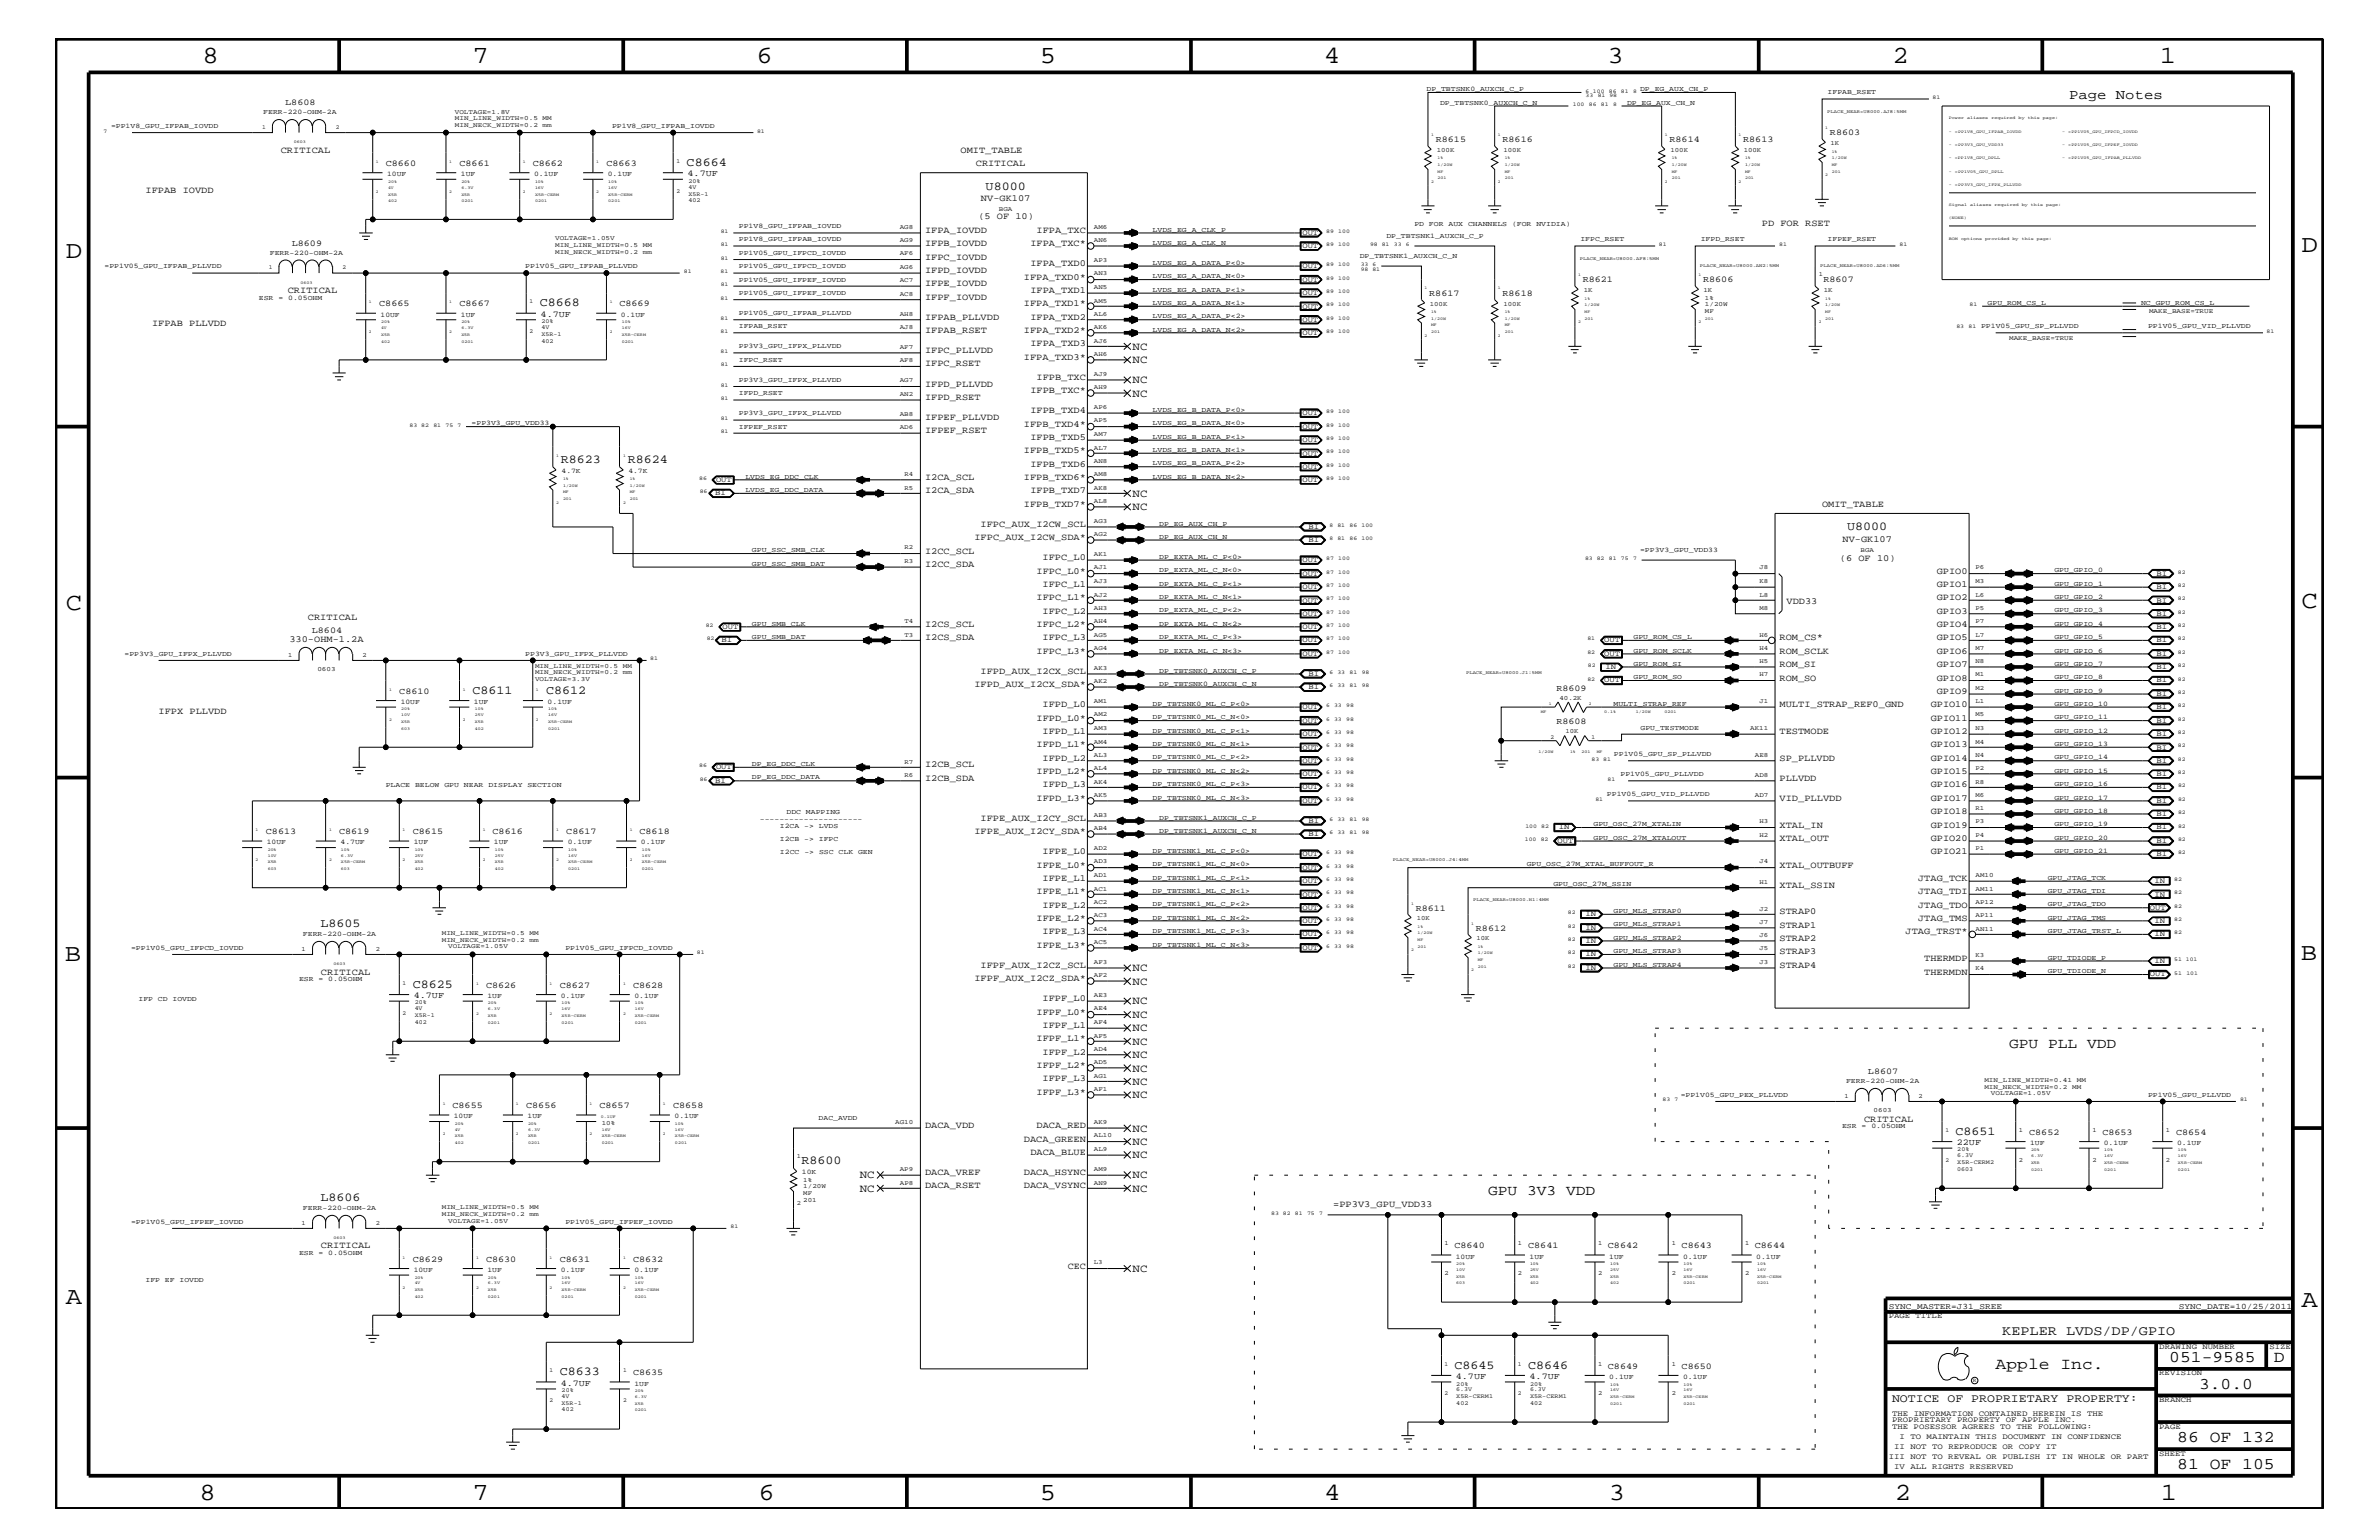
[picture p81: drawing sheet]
<svg xmlns="http://www.w3.org/2000/svg" width="432mm" height="279mm" viewBox="0 0 432 279" stroke-linecap="round" stroke-linejoin="round" font-family="sans-serif">
<defs><g id="words">
<g font-size="4.5">
<text x="36.7" y="11.5">8</text>
<text x="85.8" y="11.5">7</text>
<text x="137.3" y="11.5">6</text>
<text x="188.7" y="11.5">5</text>
<text x="240.3" y="11.5">4</text>
<text x="291.8" y="11.5">3</text>
<text x="343.5" y="11.5">2</text>
<text x="392" y="11.5">1</text>
<text x="11.9" y="46.8">D</text>
<text x="417.7" y="45.7">D</text>
<text x="11.9" y="110.6">C</text>
<text x="417.8" y="110.3">C</text>
<text x="11.8" y="174.3">B</text>
<text x="417.6" y="174.2">B</text>
<text x="11.9" y="236.7">A</text>
<text x="417.8" y="237.1">A</text>
<text x="36.2" y="272.1">8</text>
<text x="85.8" y="272.1">7</text>
<text x="137.7" y="272.1">6</text>
<text x="188.7" y="272.1">5</text>
<text x="240.4" y="272.1">4</text>
<text x="292" y="272.1">3</text>
<text x="343.9" y="272.1">2</text>
<text x="392.2" y="272.1">1</text>
</g>
<g font-size="3">
<text x="362.2" y="248.4">Apple Inc.</text>
<text x="393.7" y="247.1">051-9585</text>
<text x="399.2" y="252">3.0.0</text>
<text x="412.7" y="247.1">D</text>
<text x="395.2" y="261.6">86 OF 132</text>
<text x="395.2" y="266.6">81 OF 105</text>
</g>
<g font-size="2.6">
<text x="364.7" y="190.2">GPU PLL VDD</text>
<text x="270.1" y="216.9">GPU 3V3 VDD</text>
</g>
<g font-size="2.5">
<text x="375.5" y="18">Page Notes</text>
<text x="363.4" y="242.3">KEPLER LVDS/DP/GPIO</text>
</g>
<g font-size="2.2">
<text x="124.6" y="30.2">C8664</text>
<text x="178.9" y="34.4">U8000</text>
<text x="98" y="55.6">C8668</text>
<text x="101.8" y="83.9">R8623</text>
<text x="114" y="83.9">R8624</text>
<text x="335.3" y="96.2">U8000</text>
<text x="85.8" y="125.9">C8611</text>
<text x="99.1" y="125.9">C8612</text>
<text x="58.2" y="168.2">L8605</text>
<text x="74.9" y="179.3">C8625</text>
<text x="354.9" y="205.9">C8651</text>
<text x="145.5" y="211.3">R8600</text>
<text x="58.2" y="217.9">L8606</text>
<text x="101.6" y="249.5">C8633</text>
<text x="264" y="248.4">C8645</text>
<text x="277.4" y="248.4">C8646</text>
</g>
<text font-size="2.1" x="343.4" y="254.4">NOTICE OF PROPRIETARY PROPERTY:</text>
<g font-size="2">
<text x="205.6" y="63.4">NC</text>
<text x="205.6" y="65.9">NC</text>
<text x="205.6" y="69.5">NC</text>
<text x="205.6" y="72">NC</text>
<text x="205.6" y="90.1">NC</text>
<text x="205.6" y="92.6">NC</text>
<text x="205.6" y="176.2">NC</text>
<text x="205.6" y="178.7">NC</text>
<text x="205.6" y="184.7">NC</text>
<text x="205.6" y="182.2">NC</text>
<text x="205.6" y="189.5">NC</text>
<text x="205.6" y="187.1">NC</text>
<text x="205.6" y="192">NC</text>
<text x="205.6" y="194.4">NC</text>
<text x="205.6" y="196.8">NC</text>
<text x="205.6" y="199.2">NC</text>
<text x="205.6" y="205.3">NC</text>
<text x="205.6" y="207.7">NC</text>
<text x="156" y="213.8">NC</text>
<text x="205.6" y="213.8">NC</text>
<text x="205.6" y="210.2">NC</text>
<text x="156" y="216.2">NC</text>
<text x="205.6" y="216.2">NC</text>
<text x="205.6" y="230.7">NC</text>
</g>
<g font-size="1.7">
<text x="51" y="27.7">CRITICAL</text>
<text x="174.3" y="27.7">OMIT_TABLE</text>
<text x="26.4" y="35">IFPAB IOVDD</text>
<text x="177.1" y="30.2">CRITICAL</text>
<text x="177.6" y="39.8">(5 OF 10)</text>
<text x="178.1" y="36.5">NV-GK107</text>
<text x="319.8" y="41">PD FOR RSET</text>
<text x="167.9" y="47.1">IFPC_IOVDD</text>
<text x="167.9" y="44.6">IFPB_IOVDD</text>
<text x="167.9" y="42.3">IFPA_IOVDD</text>
<text x="187" y="44.6">IFPA_TXC*</text>
<text x="188.1" y="42.3">IFPA_TXC</text>
<text x="52.2" y="53.2">CRITICAL</text>
<text x="167.9" y="51.9">IFPE_IOVDD</text>
<text x="167.9" y="49.6">IFPD_IOVDD</text>
<text x="185.8" y="50.7">IFPA_TXD0*</text>
<text x="187" y="53.2">IFPA_TXD1</text>
<text x="187" y="48.3">IFPA_TXD0</text>
<text x="27.6" y="59.2">IFPAB PLLVDD</text>
<text x="167.9" y="54.4">IFPF_IOVDD</text>
<text x="167.9" y="58">IFPAB_PLLVDD</text>
<text x="185.8" y="55.6">IFPA_TXD1*</text>
<text x="187" y="58">IFPA_TXD2</text>
<text x="167.9" y="60.4">IFPAB_RSET</text>
<text x="167.9" y="64">IFPC_PLLVDD</text>
<text x="185.8" y="65.3">IFPA_TXD3*</text>
<text x="185.8" y="60.4">IFPA_TXD2*</text>
<text x="187" y="62.9">IFPA_TXD3</text>
<text x="167.9" y="70.1">IFPD_PLLVDD</text>
<text x="167.9" y="66.5">IFPC_RSET</text>
<text x="187" y="71.3">IFPB_TXC*</text>
<text x="188.1" y="68.9">IFPB_TXC</text>
<text x="167.9" y="76.2">IFPEF_PLLVDD</text>
<text x="167.9" y="72.6">IFPD_RSET</text>
<text x="185.8" y="77.4">IFPB_TXD4*</text>
<text x="187" y="75">IFPB_TXD4</text>
<text x="167.9" y="78.6">IFPEF_RSET</text>
<text x="185.8" y="82.2">IFPB_TXD5*</text>
<text x="187" y="79.9">IFPB_TXD5</text>
<text x="167.9" y="89.5">I2CA_SDA</text>
<text x="167.9" y="87.1">I2CA_SCL</text>
<text x="185.8" y="87.1">IFPB_TXD6*</text>
<text x="187" y="89.5">IFPB_TXD7</text>
<text x="187" y="84.7">IFPB_TXD6</text>
<text x="178" y="95.6">IFPC_AUX_I2CW_SCL</text>
<text x="185.8" y="92">IFPB_TXD7*</text>
<text x="330.7" y="92">OMIT_TABLE</text>
<text x="167.9" y="100.4">I2CC_SCL</text>
<text x="176.9" y="98">IFPC_AUX_I2CW_SDA*</text>
<text x="189.2" y="101.6">IFPC_L0</text>
<text x="334" y="101.8">(6 OF 10)</text>
<text x="334.4" y="98.4">NV-GK107</text>
<text x="167.9" y="102.9">I2CC_SDA</text>
<text x="188.1" y="104.1">IFPC_L0*</text>
<text x="189.2" y="106.5">IFPC_L1</text>
<text x="351.5" y="104.1">GPIO0</text>
<text x="351.5" y="106.5">GPIO1</text>
<text x="55.9" y="112.6">CRITICAL</text>
<text x="167.9" y="113.7">I2CS_SCL</text>
<text x="188.1" y="108.9">IFPC_L1*</text>
<text x="188.1" y="113.7">IFPC_L2*</text>
<text x="189.2" y="111.4">IFPC_L2</text>
<text x="324.3" y="109.5">VDD33</text>
<text x="351.5" y="108.9">GPIO2</text>
<text x="351.5" y="113.7">GPIO4</text>
<text x="351.5" y="111.4">GPIO3</text>
<text x="52.5" y="116.5">330-OHM-1.2A</text>
<text x="167.9" y="116.2">I2CS_SDA</text>
<text x="188.1" y="118.6">IFPC_L3*</text>
<text x="189.2" y="116.2">IFPC_L3</text>
<text x="323" y="116.2">ROM_CS*</text>
<text x="323" y="118.6">ROM_SCLK</text>
<text x="351.5" y="116.2">GPIO5</text>
<text x="351.5" y="118.6">GPIO6</text>
<text x="176.9" y="124.7">IFPD_AUX_I2CX_SDA*</text>
<text x="178" y="122.3">IFPD_AUX_I2CX_SCL</text>
<text x="323" y="123.5">ROM_SO</text>
<text x="323" y="121">ROM_SI</text>
<text x="351.5" y="121">GPIO7</text>
<text x="351.5" y="123.5">GPIO8</text>
<text x="351.5" y="125.9">GPIO9</text>
<text x="28.8" y="129.6">IFPX PLLVDD</text>
<text x="188.1" y="130.8">IFPD_L0*</text>
<text x="189.2" y="128.3">IFPD_L0</text>
<text x="323" y="128.3">MULTI_STRAP_REF0_GND</text>
<text x="350.4" y="128.3">GPIO10</text>
<text x="350.4" y="130.8">GPIO11</text>
<text x="188.1" y="135.6">IFPD_L1*</text>
<text x="189.2" y="133.2">IFPD_L1</text>
<text x="323" y="133.2">TESTMODE</text>
<text x="350.4" y="135.6">GPIO13</text>
<text x="350.4" y="133.2">GPIO12</text>
<text x="167.9" y="141.7">I2CB_SDA</text>
<text x="167.9" y="139.2">I2CB_SCL</text>
<text x="188.1" y="140.4">IFPD_L2*</text>
<text x="189.2" y="142.9">IFPD_L3</text>
<text x="189.2" y="138">IFPD_L2</text>
<text x="323" y="138">SP_PLLVDD</text>
<text x="323" y="141.7">PLLVDD</text>
<text x="350.4" y="142.9">GPIO16</text>
<text x="350.4" y="138">GPIO14</text>
<text x="350.4" y="140.4">GPIO15</text>
<text x="178" y="149">IFPE_AUX_I2CY_SCL</text>
<text x="188.1" y="145.3">IFPD_L3*</text>
<text x="323" y="145.3">VID_PLLVDD</text>
<text x="350.4" y="145.3">GPIO17</text>
<text x="350.4" y="147.7">GPIO18</text>
<text x="176.9" y="151.3">IFPE_AUX_I2CY_SDA*</text>
<text x="189.2" y="155">IFPE_L0</text>
<text x="323" y="150.1">XTAL_IN</text>
<text x="323" y="152.6">XTAL_OUT</text>
<text x="350.4" y="152.6">GPIO20</text>
<text x="350.4" y="150.1">GPIO19</text>
<text x="350.4" y="155">GPIO21</text>
<text x="188.1" y="157.4">IFPE_L0*</text>
<text x="189.2" y="159.9">IFPE_L1</text>
<text x="323" y="161.1">XTAL_SSIN</text>
<text x="323" y="157.4">XTAL_OUTBUFF</text>
<text x="348.1" y="159.9">JTAG_TCK</text>
<text x="188.1" y="167.1">IFPE_L2*</text>
<text x="188.1" y="162.2">IFPE_L1*</text>
<text x="189.2" y="164.7">IFPE_L2</text>
<text x="323" y="165.9">STRAP0</text>
<text x="348.1" y="167.1">JTAG_TMS</text>
<text x="348.1" y="164.7">JTAG_TDO</text>
<text x="348.1" y="162.2">JTAG_TDI</text>
<text x="188.1" y="172">IFPE_L3*</text>
<text x="189.2" y="169.5">IFPE_L3</text>
<text x="323" y="173.2">STRAP3</text>
<text x="323" y="170.7">STRAP2</text>
<text x="323" y="168.3">STRAP1</text>
<text x="345.9" y="169.5">JTAG_TRST*</text>
<text x="58.3" y="176.8">CRITICAL</text>
<text x="176.9" y="178">IFPF_AUX_I2CZ_SDA*</text>
<text x="178" y="175.6">IFPF_AUX_I2CZ_SCL</text>
<text x="323" y="175.6">STRAP4</text>
<text x="349.2" y="174.4">THERMDP</text>
<text x="349.2" y="176.8">THERMDN</text>
<text x="188.1" y="184.1">IFPF_L0*</text>
<text x="189.2" y="181.6">IFPF_L0</text>
<text x="188.1" y="188.9">IFPF_L1*</text>
<text x="189.2" y="191.4">IFPF_L2</text>
<text x="189.2" y="186.5">IFPF_L1</text>
<text x="188.1" y="193.7">IFPF_L2*</text>
<text x="189.2" y="196.2">IFPF_L3</text>
<text x="188.1" y="198.7">IFPF_L3*</text>
<text x="338.3" y="203.5">CRITICAL</text>
<text x="167.9" y="204.7">DACA_VDD</text>
<text x="185.8" y="207.1">DACA_GREEN</text>
<text x="187" y="209.6">DACA_BLUE</text>
<text x="188.1" y="204.7">DACA_RED</text>
<text x="167.9" y="213.2">DACA_VREF</text>
<text x="167.9" y="215.6">DACA_RSET</text>
<text x="185.8" y="215.6">DACA_VSYNC</text>
<text x="185.8" y="213.2">DACA_HSYNC</text>
<text x="242" y="219">=PP3V3_GPU_VDD33</text>
<text x="58.3" y="226.5">CRITICAL</text>
<text x="193.8" y="230.2">CEC</text>
</g>
<g font-size="1.6">
<text x="51.8" y="19.1">L8608</text>
<text x="260.6" y="25.8">R8615</text>
<text x="272.7" y="25.8">R8616</text>
<text x="303" y="25.8">R8614</text>
<text x="316.4" y="25.8">R8613</text>
<text x="332.1" y="24.6">R8603</text>
<text x="70" y="30.2">C8660</text>
<text x="83.4" y="30.2">C8661</text>
<text x="96.7" y="30.2">C8662</text>
<text x="110.1" y="30.2">C8663</text>
<text x="124.8" y="31.9">4.7UF</text>
<text x="53" y="44.6">L8609</text>
<text x="259.4" y="53.6">R8617</text>
<text x="272.7" y="53.6">R8618</text>
<text x="287.3" y="51.3">R8621</text>
<text x="309.1" y="51.3">R8606</text>
<text x="331" y="51.3">R8607</text>
<text x="68.8" y="55.6">C8665</text>
<text x="83.4" y="55.6">C8667</text>
<text x="98.1" y="57.4">4.7UF</text>
<text x="112.4" y="55.6">C8669</text>
<text x="56.6" y="114.8">L8604</text>
<text x="72.5" y="125.9">C8610</text>
<text x="282.5" y="125.3">R8609</text>
<text x="282.5" y="131.3">R8608</text>
<text x="48.3" y="151.3">C8613</text>
<text x="61.6" y="151.3">C8619</text>
<text x="74.9" y="151.3">C8615</text>
<text x="89.4" y="151.3">C8616</text>
<text x="102.8" y="151.3">C8617</text>
<text x="116.1" y="151.3">C8618</text>
<text x="257" y="165.2">R8611</text>
<text x="267.9" y="168.9">R8612</text>
<text x="88.2" y="179.3">C8626</text>
<text x="101.6" y="179.3">C8627</text>
<text x="114.9" y="179.3">C8628</text>
<text x="75.1" y="181">4.7UF</text>
<text x="339" y="194.8">L8607</text>
<text x="82.1" y="201">C8655</text>
<text x="95.5" y="201">C8656</text>
<text x="108.8" y="201">C8657</text>
<text x="122.2" y="201">C8658</text>
<text x="355.2" y="207.7">22UF</text>
<text x="368.3" y="205.9">C8652</text>
<text x="381.6" y="205.9">C8653</text>
<text x="395" y="205.9">C8654</text>
<text x="264" y="226.5">C8640</text>
<text x="277.4" y="226.5">C8641</text>
<text x="291.8" y="226.5">C8642</text>
<text x="305.2" y="226.5">C8643</text>
<text x="318.5" y="226.5">C8644</text>
<text x="74.9" y="229">C8629</text>
<text x="88.2" y="229">C8630</text>
<text x="101.6" y="229">C8631</text>
<text x="114.9" y="229">C8632</text>
<text x="101.8" y="251.4">4.7UF</text>
<text x="114.9" y="249.5">C8635</text>
<text x="264.2" y="250.1">4.7UF</text>
<text x="277.6" y="250.1">4.7UF</text>
<text x="291.8" y="248.4">C8649</text>
<text x="305.2" y="248.4">C8650</text>
</g>
<g font-size="1.5">
<text x="342.8" y="237.4">SYNC_MASTER=J31_SREE</text>
<text x="395.5" y="237.4">SYNC_DATE=10/25/2011</text>
</g>
<g font-size="1.4">
<text x="236.4" y="42.6">OUT</text>
<text x="236.4" y="45.1">OUT</text>
<text x="236.4" y="53.5">OUT</text>
<text x="236.4" y="48.7">OUT</text>
<text x="236.4" y="51.1">OUT</text>
<text x="236.4" y="56">OUT</text>
<text x="236.4" y="58.4">OUT</text>
<text x="236.4" y="60.8">OUT</text>
<text x="236.4" y="75.4">OUT</text>
<text x="236.4" y="77.8">OUT</text>
<text x="236.4" y="80.2">OUT</text>
<text x="236.4" y="82.7">OUT</text>
<text x="129.8" y="89.9">BI</text>
<text x="130" y="87.5">OUT</text>
<text x="236.4" y="85">OUT</text>
<text x="236.4" y="87.5">OUT</text>
<text x="237.5" y="96">BI</text>
<text x="237.5" y="98.4">BI</text>
<text x="236.4" y="102.1">OUT</text>
<text x="236.4" y="104.4">OUT</text>
<text x="236.4" y="106.9">OUT</text>
<text x="391.4" y="104.4">BI</text>
<text x="391.4" y="106.9">BI</text>
<text x="236.4" y="109.3">OUT</text>
<text x="236.4" y="111.7">OUT</text>
<text x="391.4" y="109.3">BI</text>
<text x="391.4" y="111.7">BI</text>
<text x="131" y="116.5">BI</text>
<text x="131.1" y="114.2">OUT</text>
<text x="236.4" y="114.2">OUT</text>
<text x="236.4" y="116.5">OUT</text>
<text x="236.4" y="119">OUT</text>
<text x="291.2" y="116.5">OUT</text>
<text x="291.2" y="119">OUT</text>
<text x="391.4" y="114.2">BI</text>
<text x="391.4" y="116.5">BI</text>
<text x="391.4" y="119">BI</text>
<text x="237.5" y="122.6">BI</text>
<text x="237.5" y="125.1">BI</text>
<text x="291.2" y="123.8">OUT</text>
<text x="291.4" y="121.4">IN</text>
<text x="391.4" y="121.4">BI</text>
<text x="391.4" y="123.8">BI</text>
<text x="236.4" y="128.7">OUT</text>
<text x="236.4" y="131.1">OUT</text>
<text x="391.4" y="126.3">BI</text>
<text x="391.4" y="128.7">BI</text>
<text x="391.4" y="131.1">BI</text>
<text x="236.4" y="133.5">OUT</text>
<text x="236.4" y="136">OUT</text>
<text x="391.4" y="133.5">BI</text>
<text x="391.4" y="136">BI</text>
<text x="129.8" y="142">BI</text>
<text x="130" y="139.6">OUT</text>
<text x="236.4" y="143.2">OUT</text>
<text x="236.4" y="138.4">OUT</text>
<text x="236.4" y="140.8">OUT</text>
<text x="391.4" y="143.2">BI</text>
<text x="391.4" y="138.4">BI</text>
<text x="391.4" y="140.8">BI</text>
<text x="236.4" y="145.7">OUT</text>
<text x="237.5" y="149.3">BI</text>
<text x="391.4" y="145.7">BI</text>
<text x="391.4" y="148.1">BI</text>
<text x="236.4" y="155.4">OUT</text>
<text x="237.5" y="151.8">BI</text>
<text x="282.7" y="152.9">OUT</text>
<text x="283" y="150.5">IN</text>
<text x="391.4" y="150.5">BI</text>
<text x="391.4" y="152.9">BI</text>
<text x="391.4" y="155.4">BI</text>
<text x="236.4" y="160.2">OUT</text>
<text x="236.4" y="157.8">OUT</text>
<text x="391.1" y="160.2">IN</text>
<text x="236.4" y="165">OUT</text>
<text x="236.4" y="167.5">OUT</text>
<text x="236.4" y="162.7">OUT</text>
<text x="287.8" y="166.2">IN</text>
<text x="390.2" y="165">OUT</text>
<text x="391.1" y="162.7">IN</text>
<text x="391.1" y="167.5">IN</text>
<text x="236.4" y="169.9">OUT</text>
<text x="236.4" y="172.3">OUT</text>
<text x="287.8" y="168.7">IN</text>
<text x="287.8" y="171.1">IN</text>
<text x="287.8" y="173.5">IN</text>
<text x="391.1" y="169.9">IN</text>
<text x="287.8" y="176">IN</text>
<text x="390.2" y="177.2">OUT</text>
<text x="391.1" y="174.8">IN</text>
<text x="342.8" y="239.2">PAGE TITLE</text>
<text x="391.9" y="244.7">DRAWING NUMBER</text>
<text x="411.9" y="244.7">SIZE</text>
<text x="391.9" y="249.5">REVISION</text>
<text x="343.4" y="256.8">THE INFORMATION CONTAINED HEREIN IS THE</text>
<text x="391.9" y="254.4">BRANCH</text>
<text x="343.4" y="259.3">THE POSESSOR AGREES TO THE FOLLOWING:</text>
<text x="343.4" y="258">PROPRIETARY PROPERTY OF APPLE INC.</text>
<text x="343.8" y="262.9">II NOT TO REPRODUCE OR COPY IT</text>
<text x="344.8" y="261.1">I TO MAINTAIN THIS DOCUMENT IN CONFIDENCE</text>
<text x="391.9" y="259.3">PAGE</text>
<text x="342.8" y="264.7">III NOT TO REVEAL OR PUBLISH IT IN WHOLE OR PART</text>
<text x="343.8" y="266.6">IV ALL RIGHTS RESERVED</text>
<text x="391.9" y="264.1">SHEET</text>
</g>
<g font-size="1.3">
<text x="258.9" y="16.5">DP_TBTSNK0_AUXCH_C_P</text>
<text x="297.7" y="16.5">DP_EG_AUX_CH_P</text>
<text x="331.7" y="17.1">IFPAB_RSET</text>
<text x="20.2" y="23.2">=PP1V8_GPU_IFPAB_IOVDD</text>
<text x="47.8" y="20.8">FERR-220-OHM-2A</text>
<text x="111.1" y="23.2">PP1V8_GPU_IFPAB_IOVDD</text>
<text x="261.4" y="19">DP_TBTSNK0_AUXCH_C_N</text>
<text x="295.3" y="19">DP_EG_AUX_CH_N</text>
<text x="70.3" y="31.9">10UF</text>
<text x="83.7" y="31.9">1UF</text>
<text x="96.9" y="31.9">0.1UF</text>
<text x="110.3" y="31.9">0.1UF</text>
<text x="134.1" y="41.4">PP1V8_GPU_IFPAB_IOVDD</text>
<text x="256.7" y="41">PD FOR AUX CHANNELS (FOR NVIDIA)</text>
<text x="49" y="46.3">FERR-220-OHM-2A</text>
<text x="134.1" y="43.8">PP1V8_GPU_IFPAB_IOVDD</text>
<text x="134.1" y="46.3">PP1V05_GPU_IFPCD_IOVDD</text>
<text x="209.2" y="42">LVDS_EG_A_CLK_P</text>
<text x="209.2" y="44.4">LVDS_EG_A_CLK_N</text>
<text x="246.8" y="46.8">DP_TBTSNK1_AUXCH_C_N</text>
<text x="251.6" y="43.2">DP_TBTSNK1_AUXCH_C_P</text>
<text x="286.9" y="43.8">IFPC_RSET</text>
<text x="308.7" y="43.8">IFPD_RSET</text>
<text x="331.7" y="43.8">IFPEF_RSET</text>
<text x="19" y="48.7">=PP1V05_GPU_IFPAB_PLLVDD</text>
<text x="95.3" y="48.7">PP1V05_GPU_IFPAB_PLLVDD</text>
<text x="134.1" y="48.7">PP1V05_GPU_IFPCD_IOVDD</text>
<text x="134.1" y="53.5">PP1V05_GPU_IFPEF_IOVDD</text>
<text x="134.1" y="51.1">PP1V05_GPU_IFPEF_IOVDD</text>
<text x="209.2" y="52.9">LVDS_EG_A_DATA_P&lt;1&gt;</text>
<text x="209.2" y="50.5">LVDS_EG_A_DATA_N&lt;0&gt;</text>
<text x="209.2" y="48">LVDS_EG_A_DATA_P&lt;0&gt;</text>
<text x="47" y="54.4">ESR = 0.05OHM</text>
<text x="69.1" y="57.4">10UF</text>
<text x="83.7" y="57.4">1UF</text>
<text x="112.7" y="57.4">0.1UF</text>
<text x="134.1" y="59.5">IFPAB_RSET</text>
<text x="134.1" y="57.2">PP1V05_GPU_IFPAB_PLLVDD</text>
<text x="209.2" y="55.3">LVDS_EG_A_DATA_N&lt;1&gt;</text>
<text x="209.2" y="57.8">LVDS_EG_A_DATA_P&lt;2&gt;</text>
<text x="359.6" y="59.5">PP1V05_GPU_SP_PLLVDD</text>
<text x="360.8" y="55.3">GPU_ROM_CS_L</text>
<text x="388.6" y="55.3">NC_GPU_ROM_CS_L</text>
<text x="389.9" y="59.5">PP1V05_GPU_VID_PLLVDD</text>
<text x="134.1" y="65.6">IFPC_RSET</text>
<text x="134.1" y="63.2">PP3V3_GPU_IFPX_PLLVDD</text>
<text x="209.2" y="60.2">LVDS_EG_A_DATA_N&lt;2&gt;</text>
<text x="134.1" y="69.3">PP3V3_GPU_IFPX_PLLVDD</text>
<text x="134.1" y="71.7">IFPD_RSET</text>
<text x="85.6" y="77.2">=PP3V3_GPU_VDD33</text>
<text x="134.1" y="77.8">IFPEF_RSET</text>
<text x="134.1" y="75.4">PP3V3_GPU_IFPX_PLLVDD</text>
<text x="209.2" y="74.7">LVDS_EG_B_DATA_P&lt;0&gt;</text>
<text x="209.2" y="77.2">LVDS_EG_B_DATA_N&lt;0&gt;</text>
<text x="209.2" y="79.6">LVDS_EG_B_DATA_P&lt;1&gt;</text>
<text x="209.2" y="82">LVDS_EG_B_DATA_N&lt;1&gt;</text>
<text x="101.9" y="85.8">4.7K</text>
<text x="114" y="85.8">4.7K</text>
<text x="135.3" y="89.3">LVDS_EG_DDC_DATA</text>
<text x="135.3" y="86.9">LVDS_EG_DDC_CLK</text>
<text x="209.2" y="86.9">LVDS_EG_B_DATA_N&lt;2&gt;</text>
<text x="209.2" y="84.4">LVDS_EG_B_DATA_P&lt;2&gt;</text>
<text x="210.4" y="95.4">DP_EG_AUX_CH_P</text>
<text x="136.5" y="100.2">GPU_SSC_SMB_CLK</text>
<text x="210.4" y="97.7">DP_EG_AUX_CH_N</text>
<text x="210.4" y="101.4">DP_EXTA_ML_C_P&lt;0&gt;</text>
<text x="297.7" y="100.2">=PP3V3_GPU_VDD33</text>
<text x="136.5" y="102.6">GPU_SSC_SMB_DAT</text>
<text x="210.4" y="106.3">DP_EXTA_ML_C_P&lt;1&gt;</text>
<text x="210.4" y="103.8">DP_EXTA_ML_C_N&lt;0&gt;</text>
<text x="372.9" y="103.8">GPU_GPIO_0</text>
<text x="372.9" y="106.3">GPU_GPIO_1</text>
<text x="136.5" y="113.6">GPU_SMB_CLK</text>
<text x="210.4" y="108.7">DP_EXTA_ML_C_N&lt;1&gt;</text>
<text x="210.4" y="111.1">DP_EXTA_ML_C_P&lt;2&gt;</text>
<text x="210.4" y="113.6">DP_EXTA_ML_C_N&lt;2&gt;</text>
<text x="372.9" y="108.7">GPU_GPIO_2</text>
<text x="372.9" y="113.6">GPU_GPIO_4</text>
<text x="372.9" y="111.1">GPU_GPIO_3</text>
<text x="22.6" y="119">=PP3V3_GPU_IFPX_PLLVDD</text>
<text x="95.3" y="119">PP3V3_GPU_IFPX_PLLVDD</text>
<text x="136.5" y="115.9">GPU_SMB_DAT</text>
<text x="210.4" y="115.9">DP_EXTA_ML_C_P&lt;3&gt;</text>
<text x="210.4" y="118.4">DP_EXTA_ML_C_N&lt;3&gt;</text>
<text x="296.5" y="115.9">GPU_ROM_CS_L</text>
<text x="296.5" y="118.4">GPU_ROM_SCLK</text>
<text x="372.9" y="115.9">GPU_GPIO_5</text>
<text x="372.9" y="118.4">GPU_GPIO_6</text>
<text x="210.4" y="124.4">DP_TBTSNK0_AUXCH_C_N</text>
<text x="210.4" y="122">DP_TBTSNK0_AUXCH_C_P</text>
<text x="296.5" y="123.2">GPU_ROM_SO</text>
<text x="296.5" y="120.8">GPU_ROM_SI</text>
<text x="372.9" y="120.8">GPU_GPIO_7</text>
<text x="372.9" y="123.2">GPU_GPIO_8</text>
<text x="372.9" y="125.7">GPU_GPIO_9</text>
<text x="72.7" y="127.7">10UF</text>
<text x="86" y="127.7">1UF</text>
<text x="99.4" y="127.7">0.1UF</text>
<text x="209.2" y="130.5">DP_TBTSNK0_ML_C_N&lt;0&gt;</text>
<text x="209.2" y="128">DP_TBTSNK0_ML_C_P&lt;0&gt;</text>
<text x="292.9" y="128">MULTI_STRAP_REF</text>
<text x="372.9" y="128">GPU_GPIO_10</text>
<text x="372.9" y="130.5">GPU_GPIO_11</text>
<text x="209.2" y="135.3">DP_TBTSNK0_ML_C_N&lt;1&gt;</text>
<text x="209.2" y="133">DP_TBTSNK0_ML_C_P&lt;1&gt;</text>
<text x="209.2" y="137.8">DP_TBTSNK0_ML_C_P&lt;2&gt;</text>
<text x="292.9" y="137.2">PP1V05_GPU_SP_PLLVDD</text>
<text x="297.8" y="132.4">GPU_TESTMODE</text>
<text x="372.9" y="135.3">GPU_GPIO_13</text>
<text x="372.9" y="137.8">GPU_GPIO_14</text>
<text x="372.9" y="133">GPU_GPIO_12</text>
<text x="70" y="142.9">PLACE BELOW GPU NEAR DISPLAY SECTION</text>
<text x="136.5" y="141.4">DP_EG_DDC_DATA</text>
<text x="136.5" y="139">DP_EG_DDC_CLK</text>
<text x="209.2" y="140.2">DP_TBTSNK0_ML_C_N&lt;2&gt;</text>
<text x="209.2" y="142.6">DP_TBTSNK0_ML_C_P&lt;3&gt;</text>
<text x="294.1" y="140.8">PP1V05_GPU_PLLVDD</text>
<text x="372.9" y="140.2">GPU_GPIO_15</text>
<text x="372.9" y="142.6">GPU_GPIO_16</text>
<text x="137.9" y="149">---------------------</text>
<text x="142.7" y="147.7">DDC MAPPING</text>
<text x="209.2" y="145.1">DP_TBTSNK0_ML_C_N&lt;3&gt;</text>
<text x="210.4" y="148.7">DP_TBTSNK1_AUXCH_C_P</text>
<text x="289.2" y="149.9">GPU_OSC_27M_XTALIN</text>
<text x="291.7" y="144.5">PP1V05_GPU_VID_PLLVDD</text>
<text x="372.9" y="149.9">GPU_GPIO_19</text>
<text x="372.9" y="145.1">GPU_GPIO_17</text>
<text x="372.9" y="147.5">GPU_GPIO_18</text>
<text x="48.4" y="153.2">10UF</text>
<text x="61.8" y="153.2">4.7UF</text>
<text x="75.1" y="153.2">1UF</text>
<text x="89.7" y="153.2">1UF</text>
<text x="103" y="153.2">0.1UF</text>
<text x="116.3" y="153.2">0.1UF</text>
<text x="141.6" y="155">I2CC -&gt; SSC CLK GEN</text>
<text x="141.6" y="150.1">I2CA -&gt; LVDS</text>
<text x="141.6" y="152.6">I2CB -&gt; IFPC</text>
<text x="209.2" y="154.7">DP_TBTSNK1_ML_C_P&lt;0&gt;</text>
<text x="210.4" y="151.1">DP_TBTSNK1_AUXCH_C_N</text>
<text x="289.2" y="152.3">GPU_OSC_27M_XTALOUT</text>
<text x="372.9" y="152.3">GPU_GPIO_20</text>
<text x="372.9" y="154.7">GPU_GPIO_21</text>
<text x="209.2" y="159.6">DP_TBTSNK1_ML_C_P&lt;1&gt;</text>
<text x="209.2" y="162">DP_TBTSNK1_ML_C_N&lt;1&gt;</text>
<text x="209.2" y="157.2">DP_TBTSNK1_ML_C_N&lt;0&gt;</text>
<text x="277.1" y="157.2">GPU_OSC_27M_XTAL_BUFFOUT_R</text>
<text x="281.9" y="160.8">GPU_OSC_27M_SSIN</text>
<text x="371.7" y="162">GPU_JTAG_TDI</text>
<text x="371.7" y="159.6">GPU_JTAG_TCK</text>
<text x="209.2" y="166.9">DP_TBTSNK1_ML_C_N&lt;2&gt;</text>
<text x="209.2" y="164.5">DP_TBTSNK1_ML_C_P&lt;2&gt;</text>
<text x="292.9" y="165.6">GPU_MLS_STRAP0</text>
<text x="371.7" y="166.9">GPU_JTAG_TMS</text>
<text x="371.7" y="164.5">GPU_JTAG_TDO</text>
<text x="23.8" y="172.3">=PP1V05_GPU_IFPCD_IOVDD</text>
<text x="55" y="169.9">FERR-220-OHM-2A</text>
<text x="102.6" y="172.3">PP1V05_GPU_IFPCD_IOVDD</text>
<text x="209.2" y="171.7">DP_TBTSNK1_ML_C_N&lt;3&gt;</text>
<text x="209.2" y="169.3">DP_TBTSNK1_ML_C_P&lt;3&gt;</text>
<text x="292.9" y="170.5">GPU_MLS_STRAP2</text>
<text x="292.9" y="172.9">GPU_MLS_STRAP3</text>
<text x="292.9" y="168.1">GPU_MLS_STRAP1</text>
<text x="371.7" y="169.3">GPU_JTAG_TRST_L</text>
<text x="54.3" y="178">ESR = 0.05OHM</text>
<text x="292.9" y="175.4">GPU_MLS_STRAP4</text>
<text x="371.7" y="174.2">GPU_TDIODE_P</text>
<text x="371.7" y="176.6">GPU_TDIODE_N</text>
<text x="25.1" y="181.6">IFP CD IOVDD</text>
<text x="88.5" y="181">1UF</text>
<text x="101.8" y="181">0.1UF</text>
<text x="115.1" y="181">0.1UF</text>
<text x="335.1" y="196.5">FERR-220-OHM-2A</text>
<text x="82.4" y="202.9">10UF</text>
<text x="95.8" y="202.9">1UF</text>
<text x="122.4" y="202.9">0.1UF</text>
<text x="148.6" y="203.2">DAC_AVDD</text>
<text x="305.1" y="199">=PP1V05_GPU_PEX_PLLVDD</text>
<text x="389.9" y="199">PP1V05_GPU_PLLVDD</text>
<text x="334.3" y="204.7">ESR = 0.05OHM</text>
<text x="368.5" y="207.7">1UF</text>
<text x="381.8" y="207.7">0.1UF</text>
<text x="395.1" y="207.7">0.1UF</text>
<text x="145.5" y="213">10K</text>
<text x="55" y="219.6">FERR-220-OHM-2A</text>
<text x="23.8" y="222">=PP1V05_GPU_IFPEF_IOVDD</text>
<text x="54.3" y="227.7">ESR = 0.05OHM</text>
<text x="102.6" y="222">PP1V05_GPU_IFPEF_IOVDD</text>
<text x="26.4" y="232.6">IFP EF IOVDD</text>
<text x="75.1" y="230.7">10UF</text>
<text x="88.5" y="230.7">1UF</text>
<text x="101.8" y="230.7">0.1UF</text>
<text x="115.1" y="230.7">0.1UF</text>
<text x="264.2" y="228.4">10UF</text>
<text x="277.6" y="228.4">1UF</text>
<text x="292.1" y="228.4">1UF</text>
<text x="305.5" y="228.4">0.1UF</text>
<text x="318.8" y="228.4">0.1UF</text>
<text x="115.1" y="251.4">1UF</text>
<text x="292.1" y="250.1">0.1UF</text>
<text x="305.5" y="250.1">0.1UF</text>
</g>
<g font-size="1.2">
<text x="82.5" y="21.8">MIN_LINE_WIDTH=0.5</text>
<text x="82.5" y="23">MIN_NECK_WIDTH=0.2</text>
<text x="82.6" y="20.6">VOLTAGE=1.8V</text>
<text x="98.5" y="21.8">MM</text>
<text x="98.5" y="23">mm</text>
<text x="260.8" y="27.5">100K</text>
<text x="272.9" y="27.5">100K</text>
<text x="303.2" y="27.5">100K</text>
<text x="316.5" y="27.5">100K</text>
<text x="332.2" y="26.4">1K</text>
<text x="163.3" y="41.5">AG8</text>
<text x="181.3" y="38.2">BGA</text>
<text x="198.5" y="41.5">AM6</text>
<text x="100.8" y="43.6">VOLTAGE=1.05V</text>
<text x="100.8" y="46">MIN_NECK_WIDTH=0.2</text>
<text x="100.8" y="44.8">MIN_LINE_WIDTH=0.5</text>
<text x="116.7" y="46">mm</text>
<text x="116.7" y="44.8">MM</text>
<text x="163.3" y="44">AG9</text>
<text x="163.3" y="46.3">AF6</text>
<text x="198.5" y="44">AN6</text>
<text x="198.5" y="47.6">AP3</text>
<text x="163.3" y="48.8">AG6</text>
<text x="163.3" y="51.3">AC7</text>
<text x="163.3" y="53.6">AC8</text>
<text x="198.5" y="50">AN3</text>
<text x="198.5" y="52.4">AN5</text>
<text x="287.4" y="53">1K</text>
<text x="309.2" y="53">1K</text>
<text x="330.1" y="50.2">1</text>
<text x="331" y="53">1K</text>
<text x="163.3" y="57.3">AH8</text>
<text x="163.3" y="59.7">AJ8</text>
<text x="198.5" y="54.9">AM5</text>
<text x="198.5" y="57.3">AL6</text>
<text x="198.5" y="59.7">AK6</text>
<text x="259.5" y="55.5">100K</text>
<text x="272.9" y="55.5">100K</text>
<text x="309.5" y="55.6">1/20W</text>
<text x="309.5" y="56.8">MF</text>
<text x="309.5" y="54.4">1%</text>
<text x="390.1" y="56.8">MAKE_BASE=TRUE</text>
<text x="163.3" y="63.4">AF7</text>
<text x="163.3" y="65.7">AF8</text>
<text x="198.5" y="62.2">AJ6</text>
<text x="198.5" y="64.5">AH6</text>
<text x="364.7" y="61.7">MAKE_BASE=TRUE</text>
<text x="163.3" y="69.4">AG7</text>
<text x="163.3" y="71.8">AN2</text>
<text x="198.5" y="68.2">AJ9</text>
<text x="198.5" y="70.6">AH9</text>
<text x="163.3" y="75.5">AB8</text>
<text x="163.3" y="77.9">AD6</text>
<text x="198.5" y="74.3">AP6</text>
<text x="198.5" y="76.7">AP5</text>
<text x="198.5" y="79.1">AM7</text>
<text x="198.5" y="81.6">AL7</text>
<text x="198.5" y="83.9">AN8</text>
<text x="164.2" y="86.4">R4</text>
<text x="164.2" y="88.8">R5</text>
<text x="198.5" y="86.4">AM8</text>
<text x="198.5" y="88.8">AK8</text>
<text x="198.5" y="91.2">AL8</text>
<text x="198.5" y="94.9">AG3</text>
<text x="164.2" y="99.7">R2</text>
<text x="198.5" y="97.3">AG2</text>
<text x="198.5" y="101">AK1</text>
<text x="337.7" y="100.1">BGA</text>
<text x="164.2" y="102.1">R3</text>
<text x="198.5" y="103.3">AJ1</text>
<text x="198.5" y="105.8">AJ3</text>
<text x="319.4" y="103.3">J8</text>
<text x="319.4" y="105.8">K8</text>
<text x="358.6" y="103.3">P6</text>
<text x="358.6" y="105.8">M3</text>
<text x="164.2" y="113.1">T4</text>
<text x="198.5" y="108.2">AJ2</text>
<text x="198.5" y="110.6">AH3</text>
<text x="198.5" y="113.1">AH4</text>
<text x="319.4" y="108.2">L8</text>
<text x="319.4" y="110.6">M8</text>
<text x="358.6" y="108.2">L6</text>
<text x="358.6" y="110.6">P5</text>
<text x="358.6" y="113.1">P7</text>
<text x="52.3" y="119.2">1</text>
<text x="65.8" y="119.2">2</text>
<text x="164.2" y="115.5">T3</text>
<text x="198.5" y="115.5">AG5</text>
<text x="198.5" y="117.9">AG4</text>
<text x="319.4" y="115.5">H6</text>
<text x="319.4" y="117.9">H4</text>
<text x="358.6" y="115.5">L7</text>
<text x="358.6" y="117.9">M7</text>
<text x="57.6" y="121.8">0603</text>
<text x="97.1" y="122.4">MIN_NECK_WIDTH=0.2</text>
<text x="97.1" y="121.2">MIN_LINE_WIDTH=0.5</text>
<text x="97.1" y="123.6">VOLTAGE=3.3V</text>
<text x="113" y="122.4">mm</text>
<text x="113" y="121.2">MM</text>
<text x="198.5" y="121.5">AK3</text>
<text x="198.5" y="124">AK2</text>
<text x="319.4" y="120.3">H5</text>
<text x="319.4" y="122.7">H7</text>
<text x="358.6" y="120.3">N8</text>
<text x="358.6" y="122.7">M1</text>
<text x="358.6" y="125.2">M2</text>
<text x="198.5" y="127.6">AM1</text>
<text x="198.5" y="130">AM2</text>
<text x="283" y="127">40.2K</text>
<text x="319.4" y="127.6">J1</text>
<text x="358.6" y="127.6">L1</text>
<text x="358.6" y="130">M5</text>
<text x="198.5" y="132.4">AM3</text>
<text x="198.5" y="134.9">AM4</text>
<text x="198.5" y="137.3">AL3</text>
<text x="284.1" y="133">10K</text>
<text x="317.7" y="132.4">AK11</text>
<text x="318.5" y="137.3">AE8</text>
<text x="358.6" y="132.4">N3</text>
<text x="358.6" y="134.9">M4</text>
<text x="358.6" y="137.3">N4</text>
<text x="164.2" y="138.5">R7</text>
<text x="164.2" y="140.9">R6</text>
<text x="198.5" y="139.7">AL4</text>
<text x="198.5" y="142.2">AK4</text>
<text x="318.5" y="140.9">AD8</text>
<text x="358.6" y="139.7">P2</text>
<text x="358.6" y="142.2">R8</text>
<text x="198.5" y="144.6">AK5</text>
<text x="198.5" y="148.2">AB3</text>
<text x="318.5" y="144.6">AD7</text>
<text x="319.4" y="149.4">H3</text>
<text x="358.6" y="144.6">M6</text>
<text x="358.6" y="147">R1</text>
<text x="358.6" y="149.4">P3</text>
<text x="198.5" y="150.7">AB4</text>
<text x="198.5" y="154.3">AD2</text>
<text x="319.4" y="151.8">H2</text>
<text x="358.6" y="151.8">P4</text>
<text x="358.6" y="154.3">P1</text>
<text x="198.5" y="156.7">AD3</text>
<text x="198.5" y="159.1">AD1</text>
<text x="198.5" y="161.6">AC1</text>
<text x="319.4" y="156.7">J4</text>
<text x="319.4" y="160.3">H1</text>
<text x="358.6" y="159.1">AM10</text>
<text x="358.6" y="161.6">AM11</text>
<text x="198.5" y="163.9">AC2</text>
<text x="198.5" y="166.4">AC3</text>
<text x="257.1" y="167">10K</text>
<text x="319.4" y="165.2">J2</text>
<text x="319.4" y="167.6">J7</text>
<text x="358.6" y="163.9">AP12</text>
<text x="358.6" y="166.4">AP11</text>
<text x="54.7" y="172.6">1</text>
<text x="68.2" y="172.6">2</text>
<text x="80.2" y="170.9">MIN_NECK_WIDTH=0.2</text>
<text x="80.2" y="169.7">MIN_LINE_WIDTH=0.5</text>
<text x="81.4" y="172.1">VOLTAGE=1.05V</text>
<text x="96.1" y="170.9">mm</text>
<text x="96.1" y="169.7">MM</text>
<text x="198.5" y="168.9">AC4</text>
<text x="198.5" y="171.2">AC5</text>
<text x="268" y="170.6">10K</text>
<text x="319.4" y="170">J6</text>
<text x="319.4" y="172.4">J5</text>
<text x="358.6" y="168.9">AN11</text>
<text x="358.6" y="173.7">K3</text>
<text x="198.5" y="174.9">AF3</text>
<text x="198.5" y="177.3">AF2</text>
<text x="319.4" y="174.9">J3</text>
<text x="358.6" y="176.1">K4</text>
<text x="198.5" y="181">AE3</text>
<text x="198.5" y="183.3">AE4</text>
<text x="198.5" y="185.8">AF4</text>
<text x="198.5" y="188.2">AF5</text>
<text x="198.5" y="190.6">AD4</text>
<text x="198.5" y="193.1">AD5</text>
<text x="198.5" y="195.5">AG1</text>
<text x="198.5" y="197.9">AF1</text>
<text x="360.2" y="196.4">MIN_LINE_WIDTH=0.41</text>
<text x="360.2" y="197.6">MIN_NECK_WIDTH=0.2</text>
<text x="376.1" y="197.6">MM</text>
<text x="377" y="196.4">MM</text>
<text x="162.5" y="204">AG10</text>
<text x="198.5" y="204">AK9</text>
<text x="334.8" y="199.2">1</text>
<text x="340.1" y="201.8">0603</text>
<text x="348.2" y="199.2">2</text>
<text x="361.4" y="198.7">VOLTAGE=1.05V</text>
<text x="109.2" y="204.1">10%</text>
<text x="198.5" y="208.8">AL9</text>
<text x="198.5" y="206.4">AL10</text>
<text x="366.4" y="205.3">1</text>
<text x="379.8" y="205.3">1</text>
<text x="393.1" y="205.3">1</text>
<text x="144.6" y="210.2">1</text>
<text x="145.8" y="214.4">1%</text>
<text x="145.8" y="215.6">1/20W</text>
<text x="163.3" y="212.5">AP9</text>
<text x="163.3" y="214.9">AP8</text>
<text x="198.5" y="214.9">AN9</text>
<text x="198.5" y="212.5">AM9</text>
<text x="366.4" y="210.8">2</text>
<text x="379.8" y="210.8">2</text>
<text x="393.1" y="210.8">2</text>
<text x="80.2" y="219.4">MIN_LINE_WIDTH=0.5</text>
<text x="80.2" y="220.6">MIN_NECK_WIDTH=0.2</text>
<text x="81.4" y="221.9">VOLTAGE=1.05V</text>
<text x="96.1" y="219.4">MM</text>
<text x="96.1" y="220.6">mm</text>
<text x="144.6" y="218.6">2</text>
<text x="145.8" y="216.9">MF</text>
<text x="145.8" y="218">201</text>
<text x="54.7" y="222.3">1</text>
<text x="68.2" y="222.3">2</text>
<text x="262.2" y="225.9">1</text>
<text x="275.5" y="225.9">1</text>
<text x="290.1" y="225.9">1</text>
<text x="303.4" y="225.9">1</text>
<text x="316.7" y="225.9">1</text>
<text x="198.5" y="229.4">L3</text>
<text x="262.2" y="231.3">2</text>
<text x="275.5" y="231.3">2</text>
<text x="290.1" y="231.3">2</text>
<text x="303.4" y="231.3">2</text>
<text x="316.7" y="231.3">2</text>
<text x="290.1" y="247.8">1</text>
<text x="303.4" y="247.8">1</text>
<text x="290.1" y="253.2">2</text>
<text x="303.4" y="253.2">2</text>
</g>
<g font-size="1.1">
<text x="47.6" y="23.5">1</text>
<text x="61" y="23.5">2</text>
<text x="122.8" y="29.5">1</text>
<text x="122.8" y="35">2</text>
<text x="125" y="34.2">4V</text>
<text x="125" y="35.5">X5R-1</text>
<text x="125" y="33.1">20%</text>
<text x="125" y="36.7">402</text>
<text x="48.8" y="48.9">1</text>
<text x="62.1" y="48.9">2</text>
<text x="96.1" y="55">1</text>
<text x="98.3" y="59.7">4V</text>
<text x="98.3" y="58.6">20%</text>
<text x="96.1" y="60.4">2</text>
<text x="98.3" y="60.9">X5R-1</text>
<text x="98.3" y="62.2">402</text>
<text x="281.4" y="134.1">2</text>
<text x="288.9" y="134.1">1</text>
<text x="73.1" y="178.7">1</text>
<text x="73.1" y="184.1">2</text>
<text x="75.3" y="183.3">4V</text>
<text x="75.3" y="185.8">402</text>
<text x="75.3" y="182.2">20%</text>
<text x="75.3" y="184.6">X5R-1</text>
<text x="353.1" y="205.3">1</text>
<text x="355.3" y="208.9">20%</text>
<text x="353.1" y="210.8">2</text>
<text x="355.3" y="211.3">X5R-CERM2</text>
<text x="355.3" y="210">6.3V</text>
<text x="355.3" y="212.5">0603</text>
<text x="99.7" y="248.9">1</text>
<text x="113.1" y="248.9">1</text>
<text x="262.2" y="247.8">1</text>
<text x="264.3" y="251.4">20%</text>
<text x="275.5" y="247.8">1</text>
<text x="277.7" y="251.4">20%</text>
<text x="99.7" y="254.4">2</text>
<text x="101.9" y="253.7">4V</text>
<text x="101.9" y="254.9">X5R-1</text>
<text x="101.9" y="252.6">20%</text>
<text x="101.9" y="256.1">402</text>
<text x="113.1" y="254.4">2</text>
<text x="262.2" y="253.2">2</text>
<text x="264.3" y="254.9">402</text>
<text x="264.3" y="252.4">6.3V</text>
<text x="264.3" y="253.7">X5R-CERM1</text>
<text x="275.5" y="253.2">2</text>
<text x="277.7" y="252.4">6.3V</text>
<text x="277.7" y="253.7">X5R-CERM1</text>
<text x="277.7" y="254.9">402</text>
</g>
<g font-size="1">
<text x="287.8" y="16.8">6 100</text>
<text x="287.8" y="17.6">33</text>
<text x="290" y="17.6">81 98</text>
<text x="292" y="16.8">86</text>
<text x="294.2" y="16.8">81</text>
<text x="296.4" y="16.8">8</text>
<text x="350.8" y="18">81</text>
<text x="285.5" y="19.2">100</text>
<text x="288.4" y="19.2">86</text>
<text x="290.6" y="19.2">81</text>
<text x="292.8" y="19.2">8</text>
<text x="18.8" y="24.1">7</text>
<text x="137.4" y="24.1">81</text>
<text x="130.8" y="44.6">81</text>
<text x="130.8" y="42.3">81</text>
<text x="130.8" y="47.1">81</text>
<text x="240.7" y="42.3">89</text>
<text x="240.7" y="44.6">89</text>
<text x="242.9" y="42.3">100</text>
<text x="242.9" y="44.6">100</text>
<text x="248.7" y="44.6">98 81</text>
<text x="253" y="44.6">33</text>
<text x="255.2" y="44.6">6</text>
<text x="301.1" y="44.6">81</text>
<text x="322.9" y="44.6">81</text>
<text x="344.8" y="44.6">81</text>
<text x="124.1" y="49.6">81</text>
<text x="130.8" y="49.6">81</text>
<text x="130.8" y="51.9">81</text>
<text x="240.7" y="50.7">89</text>
<text x="240.7" y="53.2">89</text>
<text x="240.7" y="48.3">89</text>
<text x="242.9" y="50.7">100</text>
<text x="242.9" y="53.2">100</text>
<text x="242.9" y="48.3">100</text>
<text x="247" y="48.3">33 6</text>
<text x="247" y="49.2">98 81</text>
<text x="130.8" y="54.4">81</text>
<text x="130.8" y="58">81</text>
<text x="240.7" y="55.6">89</text>
<text x="240.7" y="58">89</text>
<text x="242.9" y="55.6">100</text>
<text x="242.9" y="58">100</text>
<text x="355.1" y="59.5">83</text>
<text x="357.3" y="59.5">81</text>
<text x="357.5" y="55.6">81</text>
<text x="130.8" y="60.4">81</text>
<text x="130.8" y="64">81</text>
<text x="240.7" y="60.4">89</text>
<text x="242.9" y="60.4">100</text>
<text x="411.4" y="60.4">81</text>
<text x="130.8" y="66.5">81</text>
<text x="130.8" y="70.1">81</text>
<text x="74.3" y="77.4">83 82</text>
<text x="78.7" y="77.4">81</text>
<text x="80.9" y="77.4">75</text>
<text x="83.1" y="77.4">7</text>
<text x="130.8" y="76.2">81</text>
<text x="130.8" y="72.6">81</text>
<text x="240.7" y="75">89</text>
<text x="240.7" y="77.4">89</text>
<text x="242.9" y="75">100</text>
<text x="242.9" y="77.4">100</text>
<text x="130.8" y="78.6">81</text>
<text x="240.7" y="79.9">89</text>
<text x="240.7" y="82.2">89</text>
<text x="242.9" y="79.9">100</text>
<text x="242.9" y="82.2">100</text>
<text x="126.9" y="87.1">86</text>
<text x="127" y="89.5">86</text>
<text x="240.7" y="84.7">89</text>
<text x="240.7" y="87.1">89</text>
<text x="242.9" y="84.7">100</text>
<text x="242.9" y="87.1">100</text>
<text x="241.3" y="95.6">8</text>
<text x="242.7" y="95.6">81</text>
<text x="245" y="95.6">86</text>
<text x="247.1" y="95.6">100</text>
<text x="240.7" y="101.6">87</text>
<text x="241.3" y="98">8</text>
<text x="242.7" y="98">81</text>
<text x="242.9" y="101.6">100</text>
<text x="245" y="98">86</text>
<text x="247.1" y="98">100</text>
<text x="287.7" y="101.6">83 82</text>
<text x="292" y="101.6">81</text>
<text x="294.2" y="101.6">75</text>
<text x="296.4" y="101.6">7</text>
<text x="240.7" y="104.1">87</text>
<text x="240.7" y="106.5">87</text>
<text x="242.9" y="104.1">100</text>
<text x="242.9" y="106.5">100</text>
<text x="395.3" y="104.1">82</text>
<text x="395.3" y="106.5">82</text>
<text x="128.1" y="113.7">82</text>
<text x="240.7" y="108.9">87</text>
<text x="240.7" y="111.4">87</text>
<text x="240.7" y="113.7">87</text>
<text x="242.9" y="108.9">100</text>
<text x="242.9" y="111.4">100</text>
<text x="242.9" y="113.7">100</text>
<text x="395.3" y="108.9">82</text>
<text x="395.3" y="111.4">82</text>
<text x="395.3" y="113.7">82</text>
<text x="118" y="119.8">81</text>
<text x="128.3" y="116.2">82</text>
<text x="240.7" y="116.2">87</text>
<text x="240.7" y="118.6">87</text>
<text x="242.9" y="116.2">100</text>
<text x="242.9" y="118.6">100</text>
<text x="288.1" y="116.2">81</text>
<text x="288.1" y="118.6">82</text>
<text x="395.3" y="116.2">82</text>
<text x="395.3" y="118.6">82</text>
<text x="241.3" y="122.3">6</text>
<text x="241.3" y="124.7">6</text>
<text x="242.7" y="122.3">33</text>
<text x="242.7" y="124.7">33</text>
<text x="245" y="122.3">81</text>
<text x="245" y="124.7">81</text>
<text x="247.2" y="122.3">98</text>
<text x="247.2" y="124.7">98</text>
<text x="288.1" y="123.5">82</text>
<text x="288.2" y="121">82</text>
<text x="395.3" y="121">82</text>
<text x="395.3" y="123.5">82</text>
<text x="395.3" y="125.9">82</text>
<text x="240.7" y="128.3">6</text>
<text x="240.7" y="130.8">6</text>
<text x="242.1" y="128.3">33</text>
<text x="242.1" y="130.8">33</text>
<text x="244.4" y="128.3">98</text>
<text x="244.4" y="130.8">98</text>
<text x="395.3" y="128.3">82</text>
<text x="395.3" y="130.8">82</text>
<text x="240.7" y="133.2">6</text>
<text x="240.7" y="135.6">6</text>
<text x="242.1" y="133.2">33</text>
<text x="242.1" y="135.6">33</text>
<text x="244.4" y="133.2">98</text>
<text x="244.4" y="135.6">98</text>
<text x="395.3" y="133.2">82</text>
<text x="395.3" y="135.6">82</text>
<text x="126.9" y="139.2">86</text>
<text x="127" y="141.7">86</text>
<text x="240.7" y="142.9">6</text>
<text x="240.7" y="138">6</text>
<text x="240.7" y="140.4">6</text>
<text x="242.1" y="142.9">33</text>
<text x="242.1" y="138">33</text>
<text x="242.1" y="140.4">33</text>
<text x="244.4" y="142.9">98</text>
<text x="244.4" y="138">98</text>
<text x="244.4" y="140.4">98</text>
<text x="288.9" y="138">83 81</text>
<text x="291.8" y="141.7">81</text>
<text x="395.3" y="138">82</text>
<text x="395.3" y="140.4">82</text>
<text x="395.3" y="142.9">82</text>
<text x="240.7" y="145.3">6</text>
<text x="241.3" y="149">6</text>
<text x="242.1" y="145.3">33</text>
<text x="242.7" y="149">33</text>
<text x="244.4" y="145.3">98</text>
<text x="245" y="149">81</text>
<text x="247.2" y="149">98</text>
<text x="289.6" y="145.3">81</text>
<text x="395.3" y="145.3">82</text>
<text x="395.3" y="147.7">82</text>
<text x="240.7" y="155">6</text>
<text x="241.3" y="151.3">6</text>
<text x="242.1" y="155">33</text>
<text x="242.7" y="151.3">33</text>
<text x="244.4" y="155">98</text>
<text x="245" y="151.3">81</text>
<text x="247.2" y="151.3">98</text>
<text x="276.8" y="152.6">100</text>
<text x="276.9" y="150.1">100</text>
<text x="279.7" y="152.6">82</text>
<text x="279.7" y="150.1">82</text>
<text x="395.3" y="150.1">82</text>
<text x="395.3" y="152.6">82</text>
<text x="395.3" y="155">82</text>
<text x="240.7" y="159.9">6</text>
<text x="240.7" y="157.4">6</text>
<text x="242.1" y="159.9">33</text>
<text x="242.1" y="157.4">33</text>
<text x="244.4" y="159.9">98</text>
<text x="244.4" y="157.4">98</text>
<text x="394.6" y="159.9">82</text>
<text x="240.7" y="164.7">6</text>
<text x="240.7" y="167.1">6</text>
<text x="240.7" y="162.2">6</text>
<text x="242.1" y="164.7">33</text>
<text x="242.1" y="167.1">33</text>
<text x="242.1" y="162.2">33</text>
<text x="244.4" y="164.7">98</text>
<text x="244.4" y="167.1">98</text>
<text x="244.4" y="162.2">98</text>
<text x="284.6" y="165.9">82</text>
<text x="394.6" y="162.2">82</text>
<text x="394.6" y="167.1">82</text>
<text x="394.6" y="164.7">82</text>
<text x="126.5" y="173.2">81</text>
<text x="240.7" y="169.5">6</text>
<text x="240.7" y="172">6</text>
<text x="242.1" y="169.5">33</text>
<text x="242.1" y="172">33</text>
<text x="244.4" y="169.5">98</text>
<text x="244.4" y="172">98</text>
<text x="284.6" y="168.3">82</text>
<text x="284.6" y="170.7">82</text>
<text x="284.6" y="173.2">82</text>
<text x="394.6" y="169.5">82</text>
<text x="284.6" y="175.6">82</text>
<text x="394.6" y="176.8">51</text>
<text x="394.6" y="174.4">51 101</text>
<text x="396.8" y="176.8">101</text>
<text x="301.8" y="199.8">83</text>
<text x="304" y="199.8">7</text>
<text x="406.6" y="199.8">81</text>
<text x="230.7" y="220.4">83 82</text>
<text x="235" y="220.4">81</text>
<text x="237.2" y="220.4">75</text>
<text x="239.4" y="220.4">7</text>
<text x="132.6" y="222.9">81</text>
<text x="358.1" y="250.7">R</text>
</g>
<g font-size=".8">
<text x="331.3" y="23.5">1</text>
<text x="331.6" y="20.5">PLACE_NEAR=U8000.AJ8:5MM</text>
<text x="353.7" y="21.6">Power</text>
<text x="357" y="21.6">aliases</text>
<text x="361.4" y="21.6">required</text>
<text x="366.4" y="21.6">by</text>
<text x="368" y="21.6">this</text>
<text x="370.8" y="21.6">page:</text>
<text x="53.3" y="26">0603</text>
<text x="68.2" y="29.5">1</text>
<text x="81.5" y="29.5">1</text>
<text x="94.9" y="29.5">1</text>
<text x="108.2" y="29.5">1</text>
<text x="259.8" y="24.7">1</text>
<text x="260.9" y="28.9">1%</text>
<text x="271.9" y="24.7">1</text>
<text x="273.1" y="28.9">1%</text>
<text x="302.2" y="24.7">1</text>
<text x="303.4" y="28.9">1%</text>
<text x="315.6" y="24.7">1</text>
<text x="316.7" y="28.9">1%</text>
<text x="332.5" y="28.9">1/20W</text>
<text x="332.5" y="27.7">1%</text>
<text x="353.7" y="28.9">-</text>
<text x="353.7" y="26.5">-</text>
<text x="353.7" y="24.1">-</text>
<text x="354.8" y="28.9">=PP1V8_GPU_DPLL</text>
<text x="354.8" y="26.5">=PP3V3_GPU_VDD33</text>
<text x="354.8" y="24.1">=PP1V8_GPU_IFPAB_IOVDD</text>
<text x="374.3" y="26.5">-</text>
<text x="374.3" y="24.1">-</text>
<text x="374.3" y="28.9">-</text>
<text x="375.4" y="26.5">=PP1V05_GPU_IFPEF_IOVDD</text>
<text x="375.4" y="24.1">=PP1V05_GPU_IFPCD_IOVDD</text>
<text x="375.4" y="28.9">=PP1V05_GPU_IFPAB_PLLVDD</text>
<text x="68.2" y="35">2</text>
<text x="70.4" y="33.1">20%</text>
<text x="70.4" y="35.5">X5R</text>
<text x="70.4" y="34.2">4V</text>
<text x="81.5" y="35">2</text>
<text x="83.7" y="35.5">X5R</text>
<text x="83.7" y="33.1">20%</text>
<text x="83.7" y="34.2">6.3V</text>
<text x="94.9" y="35">2</text>
<text x="97.1" y="33.1">10%</text>
<text x="97.1" y="34.2">16V</text>
<text x="97.1" y="35.5">X5R-CERM</text>
<text x="108.2" y="35">2</text>
<text x="110.4" y="34.2">16V</text>
<text x="110.4" y="33.1">10%</text>
<text x="110.4" y="35.5">X5R-CERM</text>
<text x="259.8" y="33.1">2</text>
<text x="260.9" y="30.2">1/20W</text>
<text x="260.9" y="32.5">201</text>
<text x="260.9" y="31.4">MF</text>
<text x="271.9" y="33.1">2</text>
<text x="273.1" y="32.5">201</text>
<text x="273.1" y="31.4">MF</text>
<text x="273.1" y="30.2">1/20W</text>
<text x="302.2" y="33.1">2</text>
<text x="303.4" y="31.4">MF</text>
<text x="303.4" y="30.2">1/20W</text>
<text x="303.4" y="32.5">201</text>
<text x="315.6" y="33.1">2</text>
<text x="316.7" y="31.4">MF</text>
<text x="316.7" y="30.2">1/20W</text>
<text x="316.7" y="32.5">201</text>
<text x="331.3" y="31.9">2</text>
<text x="332.5" y="31.4">201</text>
<text x="332.5" y="30.2">MF</text>
<text x="353.7" y="33.7">-</text>
<text x="353.7" y="31.4">-</text>
<text x="354.8" y="33.7">=PP3V3_GPU_IFPX_PLLVDD</text>
<text x="354.8" y="31.4">=PP1V05_GPU_DPLL</text>
<text x="70.4" y="36.7">402</text>
<text x="83.7" y="36.7">0201</text>
<text x="97.1" y="36.7">0201</text>
<text x="110.4" y="36.7">0201</text>
<text x="353.7" y="37.4">Signal</text>
<text x="353.7" y="39.8">(NONE)</text>
<text x="357.6" y="37.4">aliases</text>
<text x="362" y="37.4">required</text>
<text x="367" y="37.4">by</text>
<text x="368.6" y="37.4">this</text>
<text x="371.4" y="37.4">page:</text>
<text x="286.8" y="47.2">PLACE_NEAR=U8000.AF8:5MM</text>
<text x="353.7" y="43.5">BOM</text>
<text x="355.9" y="43.5">options</text>
<text x="360.3" y="43.5">provided</text>
<text x="365.3" y="43.5">by</text>
<text x="366.9" y="43.5">this</text>
<text x="369.7" y="43.5">page:</text>
<text x="54.5" y="51.5">0603</text>
<text x="258.6" y="52.5">1</text>
<text x="271.9" y="52.5">1</text>
<text x="286.4" y="50.2">1</text>
<text x="308.3" y="50.2">1</text>
<text x="308.5" y="48.4">PLACE_NEAR=U8000.AN2:5MM</text>
<text x="330.4" y="48.4">PLACE_NEAR=U8000.AD6:5MM</text>
<text x="67" y="55">1</text>
<text x="69.2" y="59.7">4V</text>
<text x="69.2" y="58.6">20%</text>
<text x="81.5" y="55">1</text>
<text x="83.7" y="58.6">20%</text>
<text x="83.7" y="59.7">6.3V</text>
<text x="110.7" y="55">1</text>
<text x="112.9" y="58.6">10%</text>
<text x="112.9" y="59.7">16V</text>
<text x="259.8" y="59.2">MF</text>
<text x="259.8" y="56.8">1%</text>
<text x="259.8" y="58">1/20W</text>
<text x="273.1" y="59.2">MF</text>
<text x="273.1" y="56.8">1%</text>
<text x="273.1" y="58">1/20W</text>
<text x="286.4" y="58.6">2</text>
<text x="287.6" y="55.6">1/20W</text>
<text x="287.6" y="58">201</text>
<text x="287.6" y="56.8">MF</text>
<text x="287.6" y="54.4">1%</text>
<text x="308.3" y="58.6">2</text>
<text x="309.5" y="58">201</text>
<text x="330.1" y="58.6">2</text>
<text x="331.3" y="58">201</text>
<text x="331.3" y="55.6">1/20W</text>
<text x="331.3" y="56.8">MF</text>
<text x="331.3" y="54.4">1%</text>
<text x="67" y="60.4">2</text>
<text x="69.2" y="62.2">402</text>
<text x="69.2" y="60.9">X5R</text>
<text x="81.5" y="60.4">2</text>
<text x="83.7" y="60.9">X5R</text>
<text x="83.7" y="62.2">0201</text>
<text x="110.7" y="60.4">2</text>
<text x="112.9" y="62.2">0201</text>
<text x="112.9" y="60.9">X5R-CERM</text>
<text x="258.6" y="61.1">2</text>
<text x="259.8" y="60.4">201</text>
<text x="271.9" y="61.1">2</text>
<text x="273.1" y="60.4">201</text>
<text x="100.9" y="82.8">1</text>
<text x="113.1" y="82.8">1</text>
<text x="102.2" y="88.3">1/20W</text>
<text x="102.2" y="89.5">MF</text>
<text x="102.2" y="87.1">1%</text>
<text x="114.3" y="89.5">MF</text>
<text x="114.3" y="87.1">1%</text>
<text x="114.3" y="88.3">1/20W</text>
<text x="100.9" y="91.4">2</text>
<text x="102.2" y="90.7">201</text>
<text x="113.1" y="91.4">2</text>
<text x="114.3" y="90.7">201</text>
<text x="70.6" y="125.3">1</text>
<text x="84" y="125.3">1</text>
<text x="97.3" y="125.3">1</text>
<text x="266.1" y="122.4">PLACE_NEAR=U8000.J1:5MM</text>
<text x="70.6" y="130.8">2</text>
<text x="72.8" y="131.3">X5R</text>
<text x="72.8" y="130">10V</text>
<text x="72.8" y="128.9">20%</text>
<text x="84" y="130.8">2</text>
<text x="86.2" y="131.3">X5R</text>
<text x="86.2" y="130">25V</text>
<text x="86.2" y="128.9">10%</text>
<text x="97.3" y="130.8">2</text>
<text x="99.5" y="130">16V</text>
<text x="99.5" y="128.9">10%</text>
<text x="99.5" y="131.3">X5R-CERM</text>
<text x="279.7" y="129.3">MF</text>
<text x="281.1" y="128">1</text>
<text x="288.4" y="128">2</text>
<text x="291.2" y="129.3">0.1%</text>
<text x="296.9" y="129.3">1/20W</text>
<text x="302.1" y="129.3">0201</text>
<text x="72.8" y="132.4">603</text>
<text x="86.2" y="132.4">402</text>
<text x="99.5" y="132.4">0201</text>
<text x="279.2" y="136.6">1/20W</text>
<text x="285" y="136.6">1%</text>
<text x="287.1" y="136.6">201</text>
<text x="289.8" y="136.6">MF</text>
<text x="46.4" y="150.7">1</text>
<text x="48.6" y="155.5">10V</text>
<text x="48.6" y="154.4">20%</text>
<text x="59.8" y="150.7">1</text>
<text x="61.9" y="154.4">10%</text>
<text x="61.9" y="155.5">6.3V</text>
<text x="73.1" y="150.7">1</text>
<text x="75.3" y="154.4">10%</text>
<text x="75.3" y="155.5">25V</text>
<text x="87.6" y="150.7">1</text>
<text x="89.8" y="155.5">25V</text>
<text x="89.8" y="154.4">10%</text>
<text x="100.9" y="150.7">1</text>
<text x="103.1" y="155.5">16V</text>
<text x="103.1" y="154.4">10%</text>
<text x="114.3" y="150.7">1</text>
<text x="116.5" y="155.5">16V</text>
<text x="116.5" y="154.4">10%</text>
<text x="46.4" y="156.2">2</text>
<text x="48.6" y="157.9">603</text>
<text x="48.6" y="156.7">X5R</text>
<text x="59.8" y="156.2">2</text>
<text x="61.9" y="157.9">603</text>
<text x="61.9" y="156.7">X5R-CERM</text>
<text x="73.1" y="156.2">2</text>
<text x="75.3" y="157.9">402</text>
<text x="75.3" y="156.7">X5R</text>
<text x="87.6" y="156.2">2</text>
<text x="89.8" y="157.9">402</text>
<text x="89.8" y="156.7">X5R</text>
<text x="100.9" y="156.2">2</text>
<text x="103.1" y="157.9">0201</text>
<text x="103.1" y="156.7">X5R-CERM</text>
<text x="114.3" y="156.2">2</text>
<text x="116.5" y="157.9">0201</text>
<text x="116.5" y="156.7">X5R-CERM</text>
<text x="252.8" y="156.2">PLACE_NEAR=U8000.J4:4MM</text>
<text x="256.1" y="164.1">1</text>
<text x="267" y="167.8">1</text>
<text x="267.4" y="163.5">PLACE_NEAR=U8000.H1:4MM</text>
<text x="256.1" y="172.6">2</text>
<text x="257.3" y="168.3">1%</text>
<text x="257.3" y="170.7">MF</text>
<text x="257.3" y="169.5">1/20W</text>
<text x="257.3" y="172">201</text>
<text x="268.2" y="172">1%</text>
<text x="268.2" y="173.2">1/20W</text>
<text x="60.5" y="175.1">0603</text>
<text x="86.4" y="178.7">1</text>
<text x="99.7" y="178.7">1</text>
<text x="113.1" y="178.7">1</text>
<text x="267" y="176.2">2</text>
<text x="268.2" y="174.4">MF</text>
<text x="268.2" y="175.6">201</text>
<text x="86.4" y="184.1">2</text>
<text x="88.6" y="184.6">X5R</text>
<text x="88.6" y="182.2">20%</text>
<text x="88.6" y="183.3">6.3V</text>
<text x="88.6" y="185.8">0201</text>
<text x="99.7" y="184.1">2</text>
<text x="101.9" y="185.8">0201</text>
<text x="101.9" y="184.6">X5R-CERM</text>
<text x="101.9" y="183.3">16V</text>
<text x="101.9" y="182.2">10%</text>
<text x="113.1" y="184.1">2</text>
<text x="115.2" y="185.8">0201</text>
<text x="115.2" y="184.6">X5R-CERM</text>
<text x="115.2" y="183.3">16V</text>
<text x="115.2" y="182.2">10%</text>
<text x="80.3" y="200.4">1</text>
<text x="93.6" y="200.4">1</text>
<text x="107" y="200.4">1</text>
<text x="109.1" y="202.9">0.1UF</text>
<text x="120.3" y="200.4">1</text>
<text x="80.3" y="205.9">2</text>
<text x="82.5" y="207.6">402</text>
<text x="82.5" y="206.4">X5R</text>
<text x="82.5" y="204.1">20%</text>
<text x="82.5" y="205.2">4V</text>
<text x="93.6" y="205.9">2</text>
<text x="95.8" y="207.6">0201</text>
<text x="95.8" y="205.2">6.3V</text>
<text x="95.8" y="206.4">X5R</text>
<text x="95.8" y="204.1">20%</text>
<text x="107" y="205.9">2</text>
<text x="109.2" y="205.2">16V</text>
<text x="109.2" y="207.6">0201</text>
<text x="109.2" y="206.4">X5R-CERM</text>
<text x="120.3" y="205.9">2</text>
<text x="122.5" y="204.1">10%</text>
<text x="122.5" y="205.2">16V</text>
<text x="122.5" y="207.6">0201</text>
<text x="122.5" y="206.4">X5R-CERM</text>
<text x="368.6" y="208.9">20%</text>
<text x="381.9" y="208.9">10%</text>
<text x="395.3" y="208.9">10%</text>
<text x="368.6" y="212.5">0201</text>
<text x="368.6" y="210">6.3V</text>
<text x="368.6" y="211.3">X5R</text>
<text x="381.9" y="212.5">0201</text>
<text x="381.9" y="211.3">X5R-CERM</text>
<text x="381.9" y="210">16V</text>
<text x="395.3" y="212.5">0201</text>
<text x="395.3" y="211.3">X5R-CERM</text>
<text x="395.3" y="210">16V</text>
<text x="60.5" y="224.8">0603</text>
<text x="73.1" y="228.4">1</text>
<text x="73.1" y="233.8">2</text>
<text x="75.3" y="232">20%</text>
<text x="75.3" y="233">4V</text>
<text x="86.4" y="228.4">1</text>
<text x="86.4" y="233.8">2</text>
<text x="88.6" y="232">20%</text>
<text x="88.6" y="233">6.3V</text>
<text x="99.7" y="228.4">1</text>
<text x="99.7" y="233.8">2</text>
<text x="101.9" y="233">16V</text>
<text x="101.9" y="232">10%</text>
<text x="113.1" y="228.4">1</text>
<text x="113.1" y="233.8">2</text>
<text x="115.2" y="233">16V</text>
<text x="115.2" y="232">10%</text>
<text x="264.3" y="233">603</text>
<text x="264.3" y="231.8">X5R</text>
<text x="264.3" y="230.7">10V</text>
<text x="264.3" y="229.6">20%</text>
<text x="277.7" y="233">402</text>
<text x="277.7" y="231.8">X5R</text>
<text x="277.7" y="230.7">25V</text>
<text x="277.7" y="229.6">10%</text>
<text x="292.3" y="233">402</text>
<text x="292.3" y="231.8">X5R</text>
<text x="292.3" y="230.7">25V</text>
<text x="292.3" y="229.6">10%</text>
<text x="305.6" y="233">0201</text>
<text x="305.6" y="231.8">X5R-CERM</text>
<text x="305.6" y="230.7">16V</text>
<text x="305.6" y="229.6">10%</text>
<text x="318.9" y="230.7">16V</text>
<text x="318.9" y="229.6">10%</text>
<text x="318.9" y="233">0201</text>
<text x="318.9" y="231.8">X5R-CERM</text>
<text x="75.3" y="235.5">402</text>
<text x="75.3" y="234.3">X5R</text>
<text x="88.6" y="234.3">X5R</text>
<text x="88.6" y="235.5">0201</text>
<text x="101.9" y="235.5">0201</text>
<text x="101.9" y="234.3">X5R-CERM</text>
<text x="115.2" y="235.5">0201</text>
<text x="115.2" y="234.3">X5R-CERM</text>
<text x="292.3" y="251.4">10%</text>
<text x="305.6" y="251.4">10%</text>
<text x="115.2" y="256.1">0201</text>
<text x="115.2" y="253.7">6.3V</text>
<text x="115.2" y="254.9">X5R</text>
<text x="115.2" y="252.6">20%</text>
<text x="292.3" y="254.9">0201</text>
<text x="292.3" y="253.7">X5R-CERM</text>
<text x="292.3" y="252.4">16V</text>
<text x="305.6" y="254.9">0201</text>
<text x="305.6" y="253.7">X5R-CERM</text>
<text x="305.6" y="252.4">16V</text>
</g>
</g></defs>
<g fill="none" stroke="#000" stroke-width=".18">
<path d="M284.7 19.2h-13.4v7.3l.6 .6-1.2 .6 1.2 .6-1.2 .6 1.2 .6-1.2 .7 .6 .5v6.7M287 16.8h-27.8v9.7l.6 .6-1.2 .6 1.2 .6-1.2 .6 1.2 .6-1.2 .7 .6 .5v6.7M294.3 19.2h7.3v7.3l.6 .6-1.2 .6 1.2 .6-1.2 .6 1.2 .6-1.2 .7 .6 .5v6.7M298 16.8h17v9.7l.6 .6-1.3 .6 1.3 .6-1.3 .6 1.3 .6-1.3 .7 .7 .5v6.7M350.1 18h-19.4v7.2l.6 .6-1.2 .7 1.2 .6-1.2 .6 1.2 .6-1.2 .6 .6 .6v6.7M352.5 19.2h59.4v31.5h-59.4zM51.8 22.9a1.19 1.19 0 0 1 1.2-1.2 1.19 1.19 0 0 1 1.2 1.2M51.8 22.9a1.19 1.19 0 0 0-1.2-1.2 1.19 1.19 0 0 0-1.2 1.2v1.2h-25.4M51.8 22.9v1.2M56.6 22.9a1.19 1.19 0 0 0-1.1-1.2 1.19 1.19 0 0 0-1.2 1.2v1.2M65.8 31.3h3.6M65.8 32.5h3.6"/>
<path d="M67.7 39.8h-1.3v2.5M67.7 32.5v7.3h13.2M67.7 24.1v7.2M79.2 32.5h3.6M79.2 31.3h3.6M80.9 32.5v7.3h13.4M80.9 24.1v7.2M92.5 31.3h3.6M92.5 32.5h3.6M94.3 32.5v7.3h13.3M94.3 24.1v7.2M105.8 31.3h3.7"/>
<path d="M105.8 32.5h3.7M107.6 32.5v7.3h14.6v-7.3M107.6 24.1v7.2M120.3 32.5h3.7M120.3 31.3h3.7M122.2 24.1h-63.1v-1.2a1.19 1.19 0 0 0-1.2-1.2 1.19 1.19 0 0 0-1.2 1.2v1.2M136.7 24.1h-14.5v7.2M167.1 31.3h30.3v217.1h-30.3zM258 37.4h2.4M258.4 38h1.5M258.8 38.6h.7M270.1 37.4h2.4"/>
<path d="M270.5 38h1.6M270.9 38.6h.7M300.4 37.4h2.4M300.8 38h1.6M301.3 38.6h.6M313.7 37.4h2.5M314.2 38h1.5M314.6 38.6h.7M329.5 36.2h2.4M330 36.8h1.4M330.3 37.4h.8M353.8 35h55.7"/>
<path d="M50.6 48.4a1.19 1.19 0 0 1 1.2-1.2 1.19 1.19 0 0 1 1.2 1.2M50.6 48.3v1.2h-15.7M53.1 48.3v1.2M53.1 48.4a1.19 1.19 0 0 1 1.2-1.2 1.19 1.19 0 0 1 1.2 1.2 1.19 1.19 0 0 1 1.1-1.2 1.19 1.19 0 0 1 1.2 1.2M55.5 48.3v1.2M57.9 48.4a1.19 1.19 0 0 1 1.2-1.2 1.19 1.19 0 0 1 1.2 1.2M57.9 48.3v1.2M60.4 48.3v1.2h20.5v7.3M64.6 56.8h3.6M64.6 58h3.6M65.2 42.3h2.5M65.7 42.9h1.4"/>
<path d="M66 43.4h.8M66.4 58v7.3h14.5M66.4 49.5v7.3M79.2 58h3.6M79.2 56.8h3.6M80.9 58v7.3h14.6M80.9 49.5h29.2v7.3M93.6 56.8h3.7M93.6 58h3.7M95.5 58v7.3h14.6v-7.3M95.5 49.5v7.3M108.2 58h3.7"/>
<path d="M108.2 56.8h3.7M110.1 49.5h13.3M133.1 58h34M133.1 42.3h34M133.1 44.6h34M133.1 54.4h34M133.1 49.5h34M133.1 51.9h34M133.1 47.1h34M197.4 53.2h38.7M197.4 58h38.7M197.4 42.3h38.7"/>
<path d="M197.4 48.3h38.7M198.6 50.7h37.5M198.6 55.6h37.5M198.6 44.6h37.5M236 41.5h3.2l.8 .8-.8 .7h-3.2zM236 43.9h3.2l.8 .7-.8 .8h-3.2zM236 47.5h3.2l.8 .8-.8 .7h-3.2zM236 50h3.2l.8 .7-.8 .8h-3.2zM236 52.4h3.2l.8 .8-.8 .7h-3.2zM236 54.8h3.2l.8 .8-.8 .7h-3.2zM236 57.2h3.2l.8 .8-.8 .8h-3.2zM236 59.7h3.2l.8 .7-.8 .7h-3.2z"/>
<path d="M236.1 59.8h3.1M236.1 52.5h3.1M236.1 41.6h3.1l.7 .7-.7 .6M236.1 44h3.1M236.1 47.7h3.1M236.1 41.5v1.4h3.1l.8-.6M236.1 52.4v1.5M236.1 59.7v1.4M236.1 53.8h3.1M236.1 42.9h3.1M236.1 45.3h3.1M236.1 44v1.3"/>
<path d="M236.1 50.1h3.1l.6 .6-.6 .6h-3.1zM236.1 52.5v1.3M236.1 55h3.1l.6 .6-.6 .5h-3.1zM236.1 57.4h3.1l.6 .6-.6 .6h-3.1zM236.1 59.8v1.3M239.2 47.7l.6 .6-.6 .6h-3.1v-1.2M239.2 52.5l.6 .7-.6 .6M239.2 59.8l.6 .6-.6 .7M239.2 44l.6 .6-.6 .7M239.2 50.1h-3.1v1.3h3.1M239.2 54.9h-3.1v1.4M239.2 57.3h-3.1v1.4h3.1"/>
<path d="M239.2 42.9l.6-.6-.6-.6h-3.1v1.2M239.2 50.1l.7 .6-.7 .7M239.2 52.5l.7 .7-.7 .6M239.2 54.9l.7 .7-.7 .6h-3.1M239.2 57.3l.7 .7-.7 .7M239.2 59.8l.7 .6-.7 .7M239.2 44l.7 .6-.7 .7M239.2 47.7l.7 .6-.7 .7h-3.1M239.2 50.1l.8 .6M239.2 54.9l.8 .7M239.2 57.3l.8 .7M240 50.7l-.8 .7"/>
<path d="M240 58l-.8 .7M240 44.6l-.8-.6h-3.1v1.4M240 48.3l-.8-.7h-3.1v1.4M250.7 48.3h7.3v6.1l.6 .6-1.3 .6 1.3 .5-1.3 .7 1.3 .6-1.3 .6 .7 .6v6.7M256.7 44.6h14.6v9.8l.6 .6-1.2 .6 1.2 .5-1.2 .7 1.2 .6-1.2 .6 .6 .6v6.7M300.4 44.6h-14.5v7.3l.5 .6-1.1 .7 1.1 .6-1.1 .6 1.1 .6-1.1 .6 .6 .5v6.7M322.2 44.6h-14.5v7.3l.6 .6-1.3 .7 1.3 .6-1.3 .6 1.3 .6-1.3 .6 .7 .5v6.7M344 44.6h-14.5v7.3l.6 .6-1.2 .7 1.2 .6-1.2 .6 1.2 .6-1.2 .6 .6 .5v6.7M353.8 41h55.7M359.8 55.6h48.5M385.3 59.8h2.4M385.3 56.1h2.4"/>
<path d="M385.3 55h2.4M60.4 67.7h2.3M60.8 68.3h1.5M61.2 68.9h.7M66.4 65.3h-4.8v2.4M84.6 77.4h15.7M133.1 64h34M133.1 76.2h34M133.1 78.6h34M133.1 72.6h34M133.1 70.1h34M133.1 60.4h34"/>
<path d="M133.1 66.5h34M197.4 62.8h7.3M197.4 74.9h38.7M197.4 79.9h38.7M197.4 68.9h7.3M198.6 60.4h37.5M198.6 65.3h6.1M198.6 77.4h37.5M198.6 71.3h6.1M204 62.2l1.2 1.2M204 64.7l1.2 1.2M204 68.3l1.2 1.2"/>
<path d="M204 70.7l1.2 1.3M205.2 62.2l-1.2 1.2M205.2 64.7l-1.2 1.2M205.2 68.3l-1.2 1.2M205.2 70.7l-1.2 1.3M236 74.2h3.2l.8 .7-.8 .8h-3.2zM236 76.6h3.2l.8 .8-.8 .8h-3.2zM236 79.1h3.2l.8 .8-.8 .6h-3.2zM236.1 74.4h3.1M236.1 79.2h3.1M236.1 61.1h3.1M236.1 79.1v1.4"/>
<path d="M236.1 74.4v1.1h3.1l.6-.6-.6-.5M236.1 76.8h3.1l.6 .6-.6 .6h-3.1zM236.1 79.2v1.2M239.2 79.2l.6 .7-.6 .5M239.2 76.7h-3.1v1.4h3.1M239.2 74.4l.7 .5-.7 .7h-3.1M239.2 76.7l.7 .7-.7 .7M239.2 79.2l.7 .7-.7 .5M239.2 76.7l.8 .7M240 77.4l-.8 .7M240 74.9l-.8-.6h-3.1v1.4M256.7 65.3h2.5"/>
<path d="M257.2 65.9h1.5M257.6 66.5h.7M270.1 65.3h2.4M270.5 65.9h1.6M270.9 66.5h.7M284.7 62.8h2.3M285.1 63.4h1.4M285.5 64h.7M306.4 62.8h2.5M306.9 63.4h1.5M307.3 64h.7M328.3 62.8h2.4"/>
<path d="M328.8 63.4h1.4M329.1 64h.8M362.2 60.4h48.5M385.3 61.1h2.4M128.6 89.5l.8-.8h3.1l.8 .8-.8 .8h-3.1zM128.9 89.5l.6-.6h3l.6 .6-.6 .6h-3zM130 86.4l-.8 .7 .8 .7M130 86.4l-.7 .7 .7 .7M130 86.4h3.3v1.4h-3.3M130.1 86.5h3v1.2h-3M130.1 86.5l-.6 .6 .6 .6M130.1 86.5l-.7 .6 .7 .6"/>
<path d="M132.5 88.8h-3.1l-.7 .7 .7 .7h3.1M132.5 88.8h-3l-.7 .7 .7 .7h3M132.5 88.8l.8 .7-.8 .7M132.5 88.8l.7 .7-.7 .7M133.1 87.1h34M133.1 89.5h34M133.2 86.4v1.4M197.4 89.5h7.3M197.4 84.7h38.7M197.4 95.6h38.7M198.6 87.1h37.5M198.6 82.2h37.5"/>
<path d="M198.6 98h37.5M198.6 92h6.1M204 88.9l1.2 1.2M204 91.4l1.2 1.2M205.2 88.9l-1.2 1.2M205.2 91.4l-1.2 1.2M235.9 95.6l.8-.8h3.2l.7 .8-.7 .8h-3.2zM235.9 98l.8-.8h3.2l.7 .8-.7 .7h-3.2zM236 86.4h3.2l.8 .7-.8 .7h-3.2zM236 98l.7-.7h3.1l.8 .7-.8 .7h-3.1zM236 81.5h3.2l.8 .7-.8 .8h-3.2zM236 83.9h3.2l.8 .8-.8 .7h-3.2z"/>
<path d="M236.1 86.5h3.1M236.1 95.6l.6-.7h3.1l.7 .7-.7 .6h-3.1zM236.1 87.7h3.1M236.1 86.4v1.4M236.1 80.4h3.1M236.1 95.6l.6-.6h3.1l.6 .6-.6 .6h-3.1zM236.1 81.6h3.1l.6 .6-.6 .6h-3.1zM236.1 84.1h3.1l.6 .6-.6 .6h-3.1zM236.1 86.5v1.2M236.7 94.8h3.1l.8 .8-.8 .7h-3.1l-.7-.7zM236.7 97.4l-.6 .6 .6 .7M236.7 97.4h3.1l.6 .6-.6 .7h-3.1"/>
<path d="M236.7 97.4h3.1l.7 .6-.7 .7h-3.1M239.2 86.5l.6 .6-.6 .6M239.2 81.6h-3.1v1.4M239.2 84h-3.1v1.4h3.1M239.2 81.6l.7 .6-.7 .7h-3.1M239.2 84l.7 .7-.7 .7M239.2 86.5l.7 .6-.7 .6M239.2 81.6l.8 .6M239.2 84l.8 .7M240 84.7l-.8 .7M322.2 93.2h35.2v89.7h-35.2zM56.6 118.6a1.19 1.19 0 0 0-1.1-1.1 1.19 1.19 0 0 0-1.2 1.1v1.2h-25.5"/>
<path d="M59.1 118.6a1.19 1.19 0 0 0-1.2-1.1 1.19 1.19 0 0 0-1.2 1.1v1.2M59.1 118.6v1.2M59.1 118.6a1.19 1.19 0 0 1 1.2-1.1 1.19 1.19 0 0 1 1.2 1.1M63.9 118.6a1.19 1.19 0 0 0-1.2-1.1 1.19 1.19 0 0 0-1.1 1.1v1.2M64 118.6v1.2h52.1M70 119.8v7.3M83.4 119.8v7.3M96.7 119.8v7.3M117.4 119.8h-1.3v25.5h-29.1M129.8 116.2l.8-.8h3.2l.7 .8-.7 .7h-3.2zM129.9 116.2l.7-.7h3.2l.7 .7-.7 .7h-3.2zM130 116.2l.6-.7h3.1l.7 .7-.7 .7h-3.1z"/>
<path d="M130.1 116.2l.5-.6h3.1l.6 .6-.6 .6h-3.1zM130.5 113.7l.7 .8M131.2 113h3.3v1.5h-3.3l-.7-.8zM131.2 114.4h3.2M131.2 113.1h3.2M131.2 113.1l-.6 .6 .6 .7M131.2 113l-.7 .7M134.3 116.2h32.8M134.3 113.7h32.8M134.3 113.1v1.3M134.4 113v1.5M167.1 100.4h-55.8v-4.8h-11v-6.7l-.6-.6 1.2-.6-1.2-.6 1.2-.6-1.2-.6 1.2-.6-.6-.6v-7.3h12.1v7.3l.7 .6-1.2 .6 1.2 .6-1.2 .6 1.2 .6-1.2 .6 .5 .6v4.3h2.5v9.7h52.2"/>
<path d="M197.4 116.2h38.7M197.4 101.6h38.7M197.4 106.5h38.7M197.4 111.4h38.7M198.6 113.7h37.5M198.6 104.1h37.5M198.6 108.9h37.5M198.6 118.6h37.5M236 113h3.2l.8 .7-.8 .8h-3.2zM236 100.9h3.2l.8 .7-.8 .8h-3.2zM236 103.3h3.2l.8 .8-.8 .7h-3.2zM236 105.8h3.2l.8 .7-.8 .7h-3.2z"/>
<path d="M236 108.1h3.2l.8 .8-.8 .8h-3.2zM236 110.6h3.2l.8 .8-.8 .7h-3.2zM236 115.4h3.2l.8 .8-.8 .7h-3.2zM236 117.9h3.2l.8 .7-.8 .8h-3.2zM236.1 113.1h3.1M236.1 101h3.1M236.1 105.9h3.1M236.1 118h3.1l.7 .6-.7 .7M236.1 114.4h3.1M236.1 105.8v1.4M236.1 113v1.5M236.1 117.9v1.4h3.1"/>
<path d="M236.1 107.1h3.1M236.1 103.5h3.1l.6 .6-.6 .6h-3.1zM236.1 105.9v1.2M236.1 108.3h3.1l.6 .6-.6 .6h-3.1zM236.1 110.8h3.1l.6 .6-.6 .5h-3.1zM236.1 113.1v1.3M236.1 115.6h3.1l.6 .6-.6 .6h-3.1zM236.1 118h3.1l.6 .6-.6 .6h-3.1zM239.2 101l.6 .6-.6 .6h-3.1v-1.2M239.2 105.9l.6 .6-.6 .6M239.2 113.1l.6 .6-.6 .7M239.2 103.4h-3.1v1.4h3.1"/>
<path d="M239.2 108.2h-3.1v1.5M239.2 110.7h-3.1v1.3h3.1M239.2 115.5h-3.1v1.4h3.1M239.2 101l.7 .6-.7 .7h-3.1M239.2 103.4l.7 .7-.7 .7M239.2 105.9l.7 .6-.7 .6M239.2 108.2l.7 .7-.7 .7h-3.1M239.2 110.7l.7 .7-.7 .6M239.2 113.1l.7 .6-.7 .7M239.2 115.5l.7 .7-.7 .7M239.2 103.4l.8 .7M239.2 108.2l.8 .7"/>
<path d="M239.2 110.7l.8 .7M239.2 115.5l.8 .7M240 104.1l-.8 .7M240 111.4l-.8 .6M240 116.2l-.8 .7M240 118.6l-.8 .7M240 101.6l-.8-.7h-3.1v1.5M290.5 116.2l.8 .7M290.5 118.6l.8 .7M290.7 116.2l.6-.6h3v1.2h-3zM290.7 118.6l.6-.6h3v1.2h-3zM291.2 115.4h3.3v1.5h-3.3l-.7-.7z"/>
<path d="M291.2 117.9h3.3v1.5h-3.3l-.7-.8zM291.3 115.5h3.1v1.4h-3.1M291.3 115.5l-.7 .7 .7 .7M291.3 115.5l-.8 .7M291.3 117.9l-.8 .7M294.3 116.2h26.7M294.3 118.6h27.9M294.4 118h-3.1l-.7 .6 .7 .7M294.4 117.9v1.4h-3.1M298 101.6h17v2.5M322.2 108.9h-7.2v2.5h7.2M322.2 106.5h-7.2v2.4"/>
<path d="M322.2 104.1h-7.2v2.4M322.9 104.1l.5 .6v6.1l-.5 .6M357.4 116.2h32.7M357.4 113.7h32.7M357.4 104.1h32.7M357.4 106.5h32.7M357.4 108.9h32.7M357.4 111.4h32.7M357.4 118.6h32.7M389.9 118.6l.8-.7h3.1l.8 .7-.8 .8h-3.1zM390 108.9l.7-.7h3l.7 .7-.7 .7h-3zM390.7 103.3h3.1l.8 .8-.8 .7h-3.1l-.8-.7z"/>
<path d="M390.7 105.8h3.1l.8 .7-.8 .7h-3.1M390.7 108.1h3.1l.8 .8-.8 .8h-3.1l-.8-.8zM390.7 110.6h3.1l.8 .8-.8 .7h-3.1l-.8-.7zM390.7 113h3.1l.8 .7-.8 .8h-3.1M390.7 115.4h3.1l.8 .8-.8 .7h-3.1l-.8-.7zM390.7 103.4h3.1l.7 .7-.7 .7h-3.1M390.7 105.8h3.1l.7 .7-.7 .7h-3.1M390.7 108.2h3.1l.7 .7-.7 .8h-3.1M390.7 110.7h3.1l.7 .7-.7 .6h-3.1M390.7 113h3.1l.7 .7-.7 .8h-3.1M390.7 115.5h3.1l.7 .7-.7 .7h-3.1M390.7 117.9h3.1l.7 .7-.7 .7h-3.1"/>
<path d="M390.7 103.4h3l.7 .7-.7 .7h-3M390.7 105.9h3l.7 .6-.7 .6h-3M390.7 110.7h3l.7 .7-.7 .6h-3M390.7 113.1h3l.7 .6-.7 .7h-3M390.7 115.5h3l.7 .7-.7 .7h-3M390.7 118h3l.7 .6-.7 .7h-3l-.7-.7zM390.7 103.5h3l.6 .6-.6 .6h-3l-.6-.6zM390.7 105.9h3l.6 .6-.6 .6h-3M390.7 108.3h3l.6 .6-.6 .6h-3l-.6-.6zM390.7 110.8h3l.6 .6-.6 .5h-3l-.6-.5zM390.7 113.1h3l.6 .6-.6 .7h-3M390.7 115.6h3l.6 .6-.6 .6h-3l-.6-.6z"/>
<path d="M390.7 118h3l.6 .6-.6 .6h-3l-.6-.6zM390.7 103.4l-.7 .7 .7 .7M390.7 105.8l-.8 .7 .8 .7M390.7 105.8l-.7 .7 .7 .7M390.7 105.9l-.7 .6 .7 .6M390.7 105.9l-.6 .6 .6 .6M390.7 108.2l-.7 .7 .7 .8M390.7 110.7l-.7 .7 .7 .6M390.7 113l-.8 .7 .8 .8M390.7 113l-.7 .7 .7 .8M390.7 113.1l-.7 .6 .7 .7M390.7 113.1l-.6 .6 .6 .7"/>
<path d="M390.7 115.5l-.7 .7 .7 .7M390.7 117.9l-.7 .7 .7 .7M64 139.2h2.4M64.4 139.8h1.6M68.2 128.3h3.7M68.2 127.1h3.7M70 135.6h-4.8v3.6M70 128.3v7.3h13.4M81.5 127.1h3.7M81.5 128.3h3.7M83.4 128.3v7.3h13.3v-7.3M94.9 127.1h3.7"/>
<path d="M94.9 128.3h3.7M130 138.4h3.3v1.6h-3.3l-.8-.8zM130 138.5h3.2v1.4h-3.2l-.7-.7zM130.1 138.5l-.7 .7 .7 .7M133.1 138.6h-3l-.6 .6 .6 .6h3M133.1 139.2h34M133.1 138.5v1.4M197.4 128.3h38.7M197.4 138h38.7M197.4 122.3h38.7M197.4 133.2h38.7M198.6 124.6h37.5"/>
<path d="M198.6 135.6h37.5M198.6 130.7h37.5M235.9 122.3l.8-.8h3.2l.7 .8-.7 .7h-3.2zM235.9 124.6l.8-.7h3.2l.7 .7-.7 .8h-3.2zM236 124.6l.7-.6h3.1l.8 .6-.8 .8h-3.1zM236 127.5h3.2l.8 .8-.8 .8h-3.2zM236 130h3.2l.8 .7-.8 .8h-3.2zM236 132.4h3.2l.8 .8-.8 .7h-3.2zM236 137.3h3.2l.8 .7-.8 .8h-3.2zM236 139.7h3.2l.8 .7-.8 .8h-3.2zM236.1 139.8h3.1M236.1 132.5h3.1"/>
<path d="M236.1 127.7h3.1M236.1 122.3l.6-.7h3.1l.7 .7-.7 .6h-3.1zM236.1 132.4v1.5M236.1 139.7v1.5M236.1 133.8h3.1M236.1 137.4h3.1l.6 .6-.6 .6h-3.1zM236.1 122.3l.6-.6h3.1l.6 .6-.6 .6h-3.1zM236.1 130.2h3.1l.6 .5-.6 .6h-3.1zM236.1 132.5v1.3M236.1 135h3.1l.6 .6-.6 .6h-3.1zM236.1 139.8v1.3M236.7 121.5h3.1l.8 .8-.8 .7h-3.1l-.7-.7z"/>
<path d="M236.7 124.1l-.6 .5 .6 .7M236.7 124.1h3.1l.6 .5-.6 .7h-3.1M236.7 124.1h3.1l.7 .5-.7 .7h-3.1M239.2 127.7l.6 .6-.6 .6h-3.1v-1.2M239.2 139.8l.6 .6-.6 .7M239.2 132.5l.6 .7-.6 .6M239.2 130.1h-3.1v1.3h3.1M239.2 134.9h-3.1v1.4M239.2 137.3h-3.1v1.4h3.1M239.2 137.3l.7 .7-.7 .7M239.2 139.8l.7 .6-.7 .7M239.2 132.5l.7 .7-.7 .6"/>
<path d="M239.2 134.9l.7 .7-.7 .6h-3.1M239.2 127.7l.7 .6-.7 .7h-3.1M239.2 130.1l.7 .6-.7 .7M239.2 137.3l.8 .7M239.2 134.9l.8 .7M239.2 130.1l.8 .6M240 138l-.8 .7M240 135.6l-.8 .7h-3.2M240 130.7l-.8 .7M240 135.6l-.8-.8h-3.2v1.5M240 128.3l-.8-.7h-3.1v1.5M271.3 138h2.4"/>
<path d="M271.8 138.6h1.4M272.1 139.2h.8M272.5 134.4v3.6M287.4 129.2l-1-1.8-.9 1.8-.8-1.8-1 1.8-.9-1.8-.6 .9h-9.7v6.1h10l.6 .9 .9-1.8 .9 1.8 1-1.8 .8 1.8 .9-1.8 .7 .9h6v-1.2h27.9M290.5 123.5l.8 .6M290.6 120.3v1.5M290.7 123.5l.6-.6h3v1.2h-3zM291.2 122.7h3.3v1.5h-3.3l-.7-.7zM291.3 122.8h3.1v1.3h-3.1M291.3 122.8l-.7 .7 .7 .6M291.3 122.8l-.8 .7M293.7 120.4l.7 .6-.7 .7"/>
<path d="M293.7 120.4l.6 .6M293.7 120.4h-3v1.3h3M293.8 120.3l.8 .7-.8 .8M293.8 120.3l.7 .7-.7 .8M293.8 120.3h-3.3v1.5h3.3M294.3 121h27.9M294.3 123.5h27.9M294.3 121l-.6 .7M295.5 138h26.7M322.2 128.3h-34.2l-.6 1M357.4 121h32.7M357.4 123.5h32.7"/>
<path d="M357.4 128.3h32.7M357.4 138h32.7M357.4 133.2h32.7M357.4 135.6h32.7M357.4 130.7h32.7M357.4 125.9h32.7M389.9 125.9l.8-.7h3.1l.8 .7-.8 .8h-3.1zM390 128.3l.7-.6h3l.7 .6-.7 .7h-3zM390 135.6l.7-.7h3l.7 .7-.7 .6h-3zM390.1 128.3l.6-.6h3l.6 .6-.6 .6h-3zM390.7 120.3h3.1l.8 .7-.8 .8h-3.1M390.7 122.7h3.1l.8 .8-.8 .7h-3.1l-.8-.7z"/>
<path d="M390.7 127.5h3.1l.8 .8-.8 .8h-3.1l-.8-.8zM390.7 130h3.1l.8 .7-.8 .8h-3.1l-.8-.8zM390.7 132.4h3.1l.8 .8-.8 .7h-3.1M390.7 134.8h3.1l.8 .8-.8 .7h-3.1l-.8-.7zM390.7 137.3h3.1l.8 .7-.8 .8h-3.1l-.8-.8zM390.7 139.7h3.1l.8 .7-.8 .8h-3.1M390.7 120.3h3.1l.7 .7-.7 .8h-3.1M390.7 122.8h3.1l.7 .7-.7 .6h-3.1M390.7 127.6h3.1l.7 .7-.7 .8h-3.1l-.7-.8zM390.7 130.1h3.1l.7 .6-.7 .7h-3.1M390.7 132.4h3.1l.7 .8-.7 .7h-3.1M390.7 134.9h3.1l.7 .7-.7 .7h-3.1"/>
<path d="M390.7 137.3h3.1l.7 .7-.7 .7h-3.1M390.7 139.7h3.1l.7 .7-.7 .8h-3.1M390.7 120.4h3l.7 .6-.7 .7h-3M390.7 122.8h3l.7 .7-.7 .6h-3M390.7 125.2h3l.7 .7-.7 .6h-3l-.7-.6zM390.7 130.1h3l.7 .6-.7 .7h-3M390.7 132.5h3l.7 .7-.7 .6h-3M390.7 137.3h3l.7 .7-.7 .7h-3M390.7 139.8h3l.7 .6-.7 .7h-3M390.7 120.4h3l.6 .6-.6 .7h-3M390.7 122.9h3l.6 .6-.6 .6h-3l-.6-.6zM390.7 125.3h3l.6 .6-.6 .6h-3l-.6-.6z"/>
<path d="M390.7 130.2h3l.6 .5-.6 .6h-3l-.6-.6zM390.7 132.5h3l.6 .7-.6 .6h-3M390.7 135h3l.6 .6-.6 .6h-3l-.6-.6zM390.7 137.4h3l.6 .6-.6 .6h-3l-.6-.6zM390.7 139.8h3l.6 .6-.6 .7h-3M390.7 120.3l-.8 .7 .8 .8M390.7 120.3l-.7 .7 .7 .8M390.7 120.4l-.7 .6 .7 .7M390.7 120.4l-.6 .6 .6 .7M390.7 122.8l-.7 .7 .7 .6M390.7 125.2h3.1l.7 .7-.7 .7h-3.1l-.7-.7zM390.7 130.1l-.7 .6 .7 .7"/>
<path d="M390.7 132.4l-.8 .8 .8 .7M390.7 132.4l-.7 .8 .7 .7M390.7 132.5l-.7 .7 .7 .6M390.7 132.5l-.6 .7 .6 .6M390.7 134.9l-.7 .7 .7 .7M390.7 137.3l-.7 .7 .7 .7M390.7 139.7l-.8 .7 .8 .8M390.7 139.7l-.7 .7 .7 .8M390.7 139.8l-.7 .6 .7 .7M390.7 139.8l-.6 .6 .6 .7M43.9 153.8h3.7M43.9 152.6h3.7"/>
<path d="M45.8 153.8v7.3h13.3v-7.3M57.3 152.6h3.7M57.3 153.8h3.7M59.1 145.3v7.3M64.9 140.4h.6M70.6 152.6h3.7M70.6 153.8h3.7M72.5 145.3h14.5v7.3M72.5 153.8v7.3h-13.4M72.5 145.3h-26.7v7.3M72.5 145.3v7.3M85.2 153.8h3.6"/>
<path d="M85.2 152.6h3.6M87 153.8v7.3h13.3M98.6 152.6h3.6M98.6 153.8h3.6M100.3 153.8v7.3h13.4v-7.3M100.3 145.3v7.3M111.9 152.6h3.6M111.9 153.8h3.6M113.7 145.3v7.3M128.6 141.7l.8-.8h3.1l.8 .8-.8 .7h-3.1zM128.9 141.7l.6-.6h3l.6 .6-.6 .6h-3zM132.5 141h-3.1l-.7 .7 .7 .6h3.1"/>
<path d="M132.5 141h-3l-.7 .7 .7 .6h3M132.5 141l.8 .7-.8 .6M132.5 141l.7 .7-.7 .6M133.1 141.7h34M197.4 142.9h38.7M197.4 155h38.7M197.4 148.9h38.7M197.4 159.9h38.7M198.6 145.3h37.5M198.6 157.4h37.5M198.6 151.3h37.5M198.6 140.4h37.5"/>
<path d="M235.9 148.9l.8-.7h3.2l.7 .7-.7 .8h-3.2zM235.9 151.3l.8-.7h3.2l.7 .7-.7 .8h-3.2zM236 151.3l.7-.7h3.1l.8 .7-.8 .8h-3.1zM236 142.1h3.2l.8 .8-.8 .7h-3.2zM236 144.5h3.2l.8 .8-.8 .8h-3.2zM236 154.2h3.2l.8 .8-.8 .7h-3.2zM236 156.7h3.2l.8 .7-.8 .8h-3.2zM236 159.1h3.2l.8 .8-.8 .6h-3.2zM236.1 144.6h3.1l.7 .7-.7 .7M236.1 159.2h3.1M236.1 154.4h3.1M236.1 144.5v1.5h3.1"/>
<path d="M236.1 159.1v1.4M236.1 141.1h3.1M236.1 142.3h3.1l.6 .6-.6 .5h-3.1zM236.1 144.7h3.1l.6 .6-.6 .6h-3.1zM236.1 156.8h3.1l.6 .6-.6 .6h-3.1zM236.1 159.2v1.3M236.7 148.2h3.1l.8 .7-.8 .7h-3.1l-.7-.7zM236.7 150.7l-.6 .6 .6 .7M236.7 148.4h3.1l.6 .5-.6 .6h-3.1l-.6-.6zM236.7 150.7h3.1l.6 .6-.6 .7h-3.1M236.7 148.3h3.1l.7 .6-.7 .6h-3.1l-.6-.6zM236.7 150.7h3.1l.7 .6-.7 .7h-3.1"/>
<path d="M239.2 154.4l.6 .6-.6 .6h-3.1v-1.2M239.2 159.2l.6 .7-.6 .6M239.2 142.2h-3.1v1.3h3.1M239.2 156.7h-3.1v1.4h3.1M239.2 142.2l.7 .7-.7 .6M239.2 159.2l.7 .7-.7 .6M239.2 154.4l.7 .6-.7 .6h-3.1M239.2 156.7l.7 .7-.7 .7M239.2 142.2l.8 .7M239.2 156.7l.8 .7M240 142.9l-.8 .6M240 145.3l-.8 .7"/>
<path d="M240 157.4l-.8 .7M240 155l-.8-.7h-3.1v1.4M282 152.6l.7-.8h3.3v1.6h-3.3zM282 149.4h3.3l.7 .7-.7 .8h-3.3zM282.1 149.5h3.2M282.1 152.6l.7 .6M282.1 149.5v1.3h3.2M282.1 152.6l.7-.7h3.1v1.3h-3.1M282.2 149.5h3.1l.6 .6-.6 .6h-3.1zM282.8 151.8l-.8 .8 .8 .7h3.1v-1.5M285.3 149.5l.6 .6-.6 .7M285.3 149.5l.7 .6"/>
<path d="M285.9 152h-3.1l-.6 .6 .6 .6M285.9 150.1h36.3M285.9 152.6h36.3M286 150.1l-.7 .7M295.5 145.3h26.7M295.5 141.7h26.7M322.2 157.4h-66.7v8.5l.6 .6-1.2 .6 1.2 .6-1.2 .6 1.2 .6-1.2 .6 .6 .6v6.7M357.4 142.9h32.7M357.4 145.3h32.7M357.4 147.7h32.7M357.4 150.1h32.7M357.4 152.6h32.7"/>
<path d="M357.4 155h32.7M357.4 159.9h32.7M357.4 140.4h32.7M389.9 145.3l.8-.8h3.1l.8 .8-.8 .8h-3.1zM389.9 152.6l.8-.8h3.1l.8 .8-.8 .8h-3.1zM390 155l.7-.6h3l.7 .6-.7 .6h-3zM390 159.9l.7 .6M390.1 155l.6-.6h3l.6 .6-.6 .6h-3zM390.1 159.9l.6 .6M390.7 142.1h3.1l.8 .8-.8 .7h-3.1l-.8-.7zM390.7 147h3.1l.8 .7-.8 .7h-3.1M390.7 149.4h3.1l.8 .7-.8 .8h-3.1l-.8-.8z"/>
<path d="M390.7 154.2h3.1l.8 .8-.8 .7h-3.1l-.8-.7zM390.7 142.2h3.1l.7 .7-.7 .6h-3.1M390.7 144.5h3.1l.7 .8-.7 .7h-3.1M390.7 147h3.1l.7 .7-.7 .7h-3.1M390.7 149.5h3.1l.7 .6-.7 .7h-3.1M390.7 154.3h3.1l.7 .7-.7 .7h-3.1l-.7-.7zM390.7 142.2h3l.7 .7-.7 .6h-3M390.7 144.6h3l.7 .7-.7 .7h-3l-.7-.7zM390.7 147.1h3l.7 .6-.7 .7h-3M390.7 149.5h3l.7 .6-.7 .7h-3M390.7 151.9h3l.7 .7-.7 .6h-3l-.7-.6zM390.7 142.3h3l.6 .6-.6 .5h-3l-.6-.5z"/>
<path d="M390.7 144.7h3l.6 .6-.6 .6h-3l-.6-.6zM390.7 147.1h3l.6 .6-.6 .7h-3M390.7 149.5h3l.6 .6-.6 .6h-3l-.6-.6zM390.7 152h3l.6 .6-.6 .6h-3l-.6-.6zM390.7 142.2l-.7 .7 .7 .6M390.7 144.5l-.7 .8 .7 .7M390.7 147l-.8 .7 .8 .7M390.7 147l-.7 .7 .7 .7M390.7 147.1l-.7 .6 .7 .7M390.7 147.1l-.6 .6 .6 .7M390.7 149.5l-.7 .6 .7 .7M390.7 151.8h3.1l.7 .8-.7 .7h-3.1l-.7-.7z"/>
<path d="M390.7 159.1h3.2v1.4h-3.2M390.7 159.2h3.1M390.7 159.2l-.6 .7M390.7 159.1l-.7 .8M390.7 159.2l-.7 .7M390.7 159.1l-.8 .8 .8 .6M393.7 159.2v1.3M393.8 159.1v1.4M59.1 172a1.19 1.19 0 0 0-1.2-1.2 1.19 1.19 0 0 0-1.2 1.2v1.2h-25.5M59.1 172v1.2M59.1 172a1.19 1.19 0 0 1 1.2-1.2 1.19 1.19 0 0 1 1.2 1.2M63.9 172a1.19 1.19 0 0 0-1.2-1.2 1.19 1.19 0 0 0-1.1 1.2v1.2"/>
<path d="M64 173.2v-1.2a1.19 1.19 0 0 1 1.2-1.2 1.19 1.19 0 0 1 1.2 1.2v1.2h59.4M72.5 161.1h7.3v3.6M72.5 173.2v7.2M78.5 164.7h2.4M79 165.3h1.4M79.4 165.9h.7M79.8 161.1h7.2M85.8 173.2v7.2M99.2 173.2v7.2M112.4 173.2v7.2M123.4 173.2v21.8h-43.6v7.3M197.4 175.6h7.3"/>
<path d="M197.4 164.7h38.7M197.4 169.5h38.7M198.6 178h6.1M198.6 172h37.5M198.6 167.1h37.5M198.6 162.2h37.5M204 175l1.2 1.2M204 177.4l1.2 1.3M205.2 175l-1.2 1.2M205.2 177.4l-1.2 1.3M236 161.5h3.2l.8 .7-.8 .8h-3.2zM236 163.9h3.2l.8 .8-.8 .8h-3.2z"/>
<path d="M236 166.4h3.2l.8 .7-.8 .7h-3.2zM236 168.8h3.2l.8 .7-.8 .8h-3.2zM236 171.2h3.2l.8 .8-.8 .7h-3.2zM236.1 166.5h3.1M236.1 171.3h3.1l.7 .7-.7 .7M236.1 167.7h3.1M236.1 166.4v1.4M236.1 171.2v1.5h3.1M236.1 160.5h3.1M236.1 164.1h3.1l.6 .6-.6 .6h-3.1zM236.1 168.9h3.1l.6 .6-.6 .6h-3.1zM236.1 171.4h3.1l.6 .6-.6 .6h-3.1z"/>
<path d="M236.1 161.6h3.1l.6 .6-.6 .6h-3.1zM236.1 166.5v1.2M239.2 166.5l.6 .6-.6 .6M239.2 161.6h-3.1v1.4M239.2 164h-3.1v1.4h3.1M239.2 168.8h-3.1v1.4h3.1M239.2 168.8l.7 .7-.7 .7M239.2 164l.7 .7-.7 .7M239.2 166.5l.7 .6-.7 .6M239.2 161.6l.7 .6-.7 .7h-3.1M239.2 168.8l.8 .7M239.2 164l.8 .7"/>
<path d="M239.2 161.6l.8 .6M240 169.5l-.8 .7M240 172l-.8 .7M240 164.7l-.8 .7M254.4 176.8h2.3M254.8 177.4h1.5M255.2 178h.7M286.9 165.1h3.3l.7 .8-.7 .7h-3.3zM286.9 167.6h3.3l.7 .7-.7 .8h-3.3zM286.9 172.4h3.3l.7 .8-.7 .7h-3.3zM286.9 174.9h3.3l.7 .7-.7 .8h-3.3zM287 165.2h3.2l.6 .7-.6 .7h-3.2z"/>
<path d="M287 167.7h3.2l.6 .6-.6 .7h-3.2zM287 170v1.5M287 172.5h3.2l.6 .7-.6 .6h-3.2zM287 175h3.1l.6 .6M287 165.3h3.1l.6 .6M287 167.7h3.1l.6 .6M287 172.6h3.1l.6 .6M287 174.9h3.1l.7 .7-.7 .6h-3.1zM287 165.2v1.4M287 167.7v1.3M287 172.5v1.3M290.1 170.1l.6 .6"/>
<path d="M290.1 165.2l.7 .7-.7 .7M290.1 167.7l.7 .6-.7 .7M290.1 170.1l.7 .6-.7 .7M290.1 172.5l.7 .7-.7 .6M290.1 170.1h-3.1v1.3h3.1M290.2 170l.7 .7-.7 .8M290.2 174.9l.6 .7-.6 .7h-3.2v-1.4M290.2 170l.6 .7-.6 .8M290.2 170h-3.3v1.5h3.3M290.7 165.9h31.5M290.7 168.3h31.5M290.7 170.7h31.5"/>
<path d="M290.7 173.2h31.5M290.7 175.6h31.5M290.7 173.2l-.6 .6h-3.1M290.7 165.9l-.6 .6h-3.1M290.7 168.3l-.6 .6h-3.1M290.7 170.7l-.6 .7M290.7 175.6l-.6 .6M322.2 161.1h-55.7v8.4l.6 .6-1.2 .6 1.2 .7-1.2 .6 1.2 .6-1.2 .6 .6 .6v6.6M357.4 174.4h32.7M357.4 176.8h32.7M357.4 164.7h32.7M357.4 167.1h32.7"/>
<path d="M357.4 162.2h32.7M358.6 169.5h31.5M389.9 169.5l.8-.7h3.2v1.5h-3.2zM389.9 162.2l.8-.7h3.2v1.5h-3.2zM390 176.1h3.2l.7 .7-.7 .7h-3.2M390 164h3.2l.7 .7-.7 .7h-3.2M390 174.4l.7 .6M390 174.4l.7 .7M390 169.5l.7-.7h3.1v1.4h-3.1zM390 162.2l.7 .7h3.1M390 162.2l.7 .8M390 167.1l.7 .6"/>
<path d="M390 167.1l.7 .7M390 162.2l.7-.6h3.1v1.4M390 176h3.2l.8 .8-.8 .8h-3.2zM390 163.9h3.2l.8 .8-.8 .8h-3.2zM390.1 176.2h3l.6 .6-.6 .6h-3M390.1 164.1h3l.6 .6-.6 .6h-3M390.1 174.4l.6 .6M390.1 167.1l.6 .6M390.1 162.2l.6-.6h3v1.2h-3zM390.1 169.5l.6-.6h3v1.2h-3zM390.1 164v1.4M390.1 176.1v1.4"/>
<path d="M390.7 175h3.1M390.7 167.7h3.1M390.7 160.5h3.1M390.7 173.7h3.2v1.4h-3.2M390.7 166.4h3.2v1.4h-3.2M390.7 173.8h3.1M390.7 166.5h3.1M390.7 173.8l-.6 .6M390.7 166.5l-.6 .6M390.7 173.7l-.7 .7M390.7 173.8l-.7 .6M390.7 166.4l-.7 .7"/>
<path d="M390.7 166.5l-.7 .6M390.7 173.7l-.8 .7 .8 .7M390.7 166.4l-.8 .7 .8 .7M393.1 176.1l.7 .7-.7 .7M393.1 164l.7 .7-.7 .7M393.7 166.5v1.2M393.7 173.8v1.2M393.8 166.4v1.4M393.8 173.7v1.4M70 191.4h2.5M70.5 192h1.5M70.6 180.4h3.7"/>
<path d="M70.6 181.6h3.7M70.9 192.6h.7M72.5 188.9h-1.2v2.5M72.5 181.6v7.3h13.3M84 181.6h3.6M84 180.4h3.6M85.8 181.6v7.3h13.4M93.1 195v7.3M97.3 181.6h3.6M97.3 180.4h3.6M99.2 181.6v7.3h13.2v-7.3M106.4 195v7.3"/>
<path d="M110.7 180.4h3.6M110.7 181.6h3.6M119.7 195v7.3M197.4 181.6h7.3M197.4 186.5h7.3M197.4 191.4h7.3M197.4 196.2h7.3M198.6 198.7h6.1M198.6 193.7h6.1M198.6 188.9h6.1M198.6 184.1h6.1M204 183.5l1.2 1.2"/>
<path d="M204 188.3l1.2 1.2M204 185.9l1.2 1.2M204 190.8l1.2 1.2M204 193.1l1.2 1.3M204 195.6l1.2 1.2M204 198.1l1.2 1.1M204 181l1.2 1.2M205.2 183.5l-1.2 1.2M205.2 188.3l-1.2 1.2M205.2 185.9l-1.2 1.2M205.2 190.8l-1.2 1.2M205.2 193.1l-1.2 1.3"/>
<path d="M205.2 195.6l-1.2 1.2M205.2 198.1l-1.2 1.1M205.2 181l-1.2 1.2M265.2 180.4h2.4M265.7 181h1.4M266.1 181.6h.7M339.1 198.7a1.19 1.19 0 0 0-1.2-1.2 1.19 1.19 0 0 0-1.2 1.2v1.1h-25.4M341.6 198.7a1.19 1.19 0 0 0-1.2-1.2 1.19 1.19 0 0 0-1.2 1.2v1.1M344 198.7a1.19 1.19 0 0 1 1.2-1.2 1.19 1.19 0 0 1 1.2 1.2M344 198.7a1.19 1.19 0 0 0-1.2-1.2 1.19 1.19 0 0 0-1.1 1.2v1.1M344 198.7v1.1M346.5 198.7v1.1h59.3"/>
<path d="M352.5 199.8v7.3M365.9 199.8v7.3M379.2 199.8v7.3M392.5 199.8v7.3M77.3 213.2h2.5M77.8 213.8h1.5M77.9 202.3h3.6M77.9 203.5h3.6M78.2 214.4h.7M79.8 203.5v7.3h13.3M79.8 210.8h-1.3v2.4M91.3 203.5h3.6"/>
<path d="M91.3 202.3h3.6M93.1 203.5v7.3h13.3M104.6 202.3h3.6M104.6 203.5h3.6M106.4 203.5v7.3h13.3v-7.3M117.9 202.3h3.7M117.9 203.5h3.7M159.2 215l1.2 1.2M159.2 212.5l1.2 1.3M159.8 213.2h7.3M159.8 215.6h7.3M160.4 215l-1.2 1.2"/>
<path d="M160.4 212.5l-1.2 1.3M167.1 204.7h-23.1v7.2l.6 .6-1.2 .7 1.2 .6-1.2 .6 1.2 .6-1.2 .6 .6 .6v6.7M197.4 207.1h7.3M197.4 213.2h7.3M197.4 204.7h7.3M197.4 215.6h7.3M197.4 209.6h7.3M204 204.1l1.2 1.2M204 206.5l1.2 1.2M204 212.5l1.2 1.3M204 215l1.2 1.2M204 208.9l1.2 1.3"/>
<path d="M205.2 208.9l-1.2 1.3M205.2 204.1l-1.2 1.2M205.2 206.5l-1.2 1.2M205.2 212.5l-1.2 1.3M205.2 215l-1.2 1.2M350.1 218h2.4M350.5 218.6h1.6M350.7 208.3h3.7M350.7 207.1h3.7M351 219.2h.6M352.5 208.3v7.3h13.4M352.5 215.6h-1.2v2.4"/>
<path d="M364 208.3h3.6M364 207.1h3.6M365.9 208.3v7.3h13.3M377.4 208.3h3.6M377.4 207.1h3.6M379.2 208.3v7.3h13.3v-7.3M390.7 208.3h3.6M390.7 207.1h3.6M59.1 221.7a1.19 1.19 0 0 0-1.2-1.2 1.19 1.19 0 0 0-1.2 1.2v1.2h-25.5M59.1 221.7v1.2M59.1 221.7a1.19 1.19 0 0 1 1.2-1.2 1.19 1.19 0 0 1 1.2 1.2M63.9 221.7a1.19 1.19 0 0 0-1.2-1.2 1.19 1.19 0 0 0-1.1 1.2v1.2"/>
<path d="M70.6 230.1h3.7M70.6 231.3h3.7M72.5 238.6h-4.8v3.7M72.5 231.3v7.3h13.3M72.5 222.9v7.2M84 231.3h3.6M84 230.1h3.6M85.8 231.3v7.3h13.4M85.8 222.9v7.2M97.3 231.3h3.6M97.3 230.1h3.6M99.2 231.3v7.3h13.2v-7.3"/>
<path d="M99.2 222.9v7.2M110.7 230.1h3.6M110.7 231.3h3.6M112.4 222.9v7.2M125.8 222.9v20.6h-26.6v7.2M131.8 222.9h-65.4v-1.2a1.19 1.19 0 0 0-1.2-1.2 1.19 1.19 0 0 0-1.2 1.2v1.2M142.8 222.9h2.4M143.3 223.5h1.4M143.6 224.1h.8M197.4 230.1h7.3M204 229.6l1.2 1.1M205.2 229.6l-1.2 1.1"/>
<path d="M241 220.4h48.5M251.9 220.4v20.7h9.7v1.2M259.8 227.7h3.6M259.8 229h3.6M261.6 229v7.2h13.3v-7.2M261.6 220.4v7.3M273.2 227.7h3.6M273.2 229h3.6M274.9 220.4v7.3M274.9 236.2h14.6M281 239.9h2.4M282.2 236.2v3.7"/>
<path d="M287.6 229h3.7M287.6 227.7h3.7M289.5 229v7.2h13.3M301 227.7h3.6M301 229h3.6M302.8 229v7.2h13.4v-7.2M302.8 220.4v7.3M302.8 220.4h-13.3v7.3M302.8 220.4h13.4v7.3M314.3 227.7h3.6M314.3 229h3.6M66.4 242.3h2.4"/>
<path d="M66.9 242.9h1.4M67.2 243.5h.8M97.3 252h3.6M97.3 250.7h3.6M99.2 252v7.3h13.2v-7.3M99.2 259.3h-6.1v2.3M110.7 250.7h3.6M110.7 252h3.6M112.4 243.5v7.2M259.8 249.5h3.6M259.8 250.7h3.6M261.6 249.5v-7.2h13.3v7.2"/>
<path d="M261.6 250.7v7.3h13.3M261.6 258h-6.1v2.5M273.2 249.5h3.6M273.2 250.7h3.6M274.9 242.3h27.9v7.2M274.9 250.7v7.3h14.6M281.4 240.5h1.6M281.9 241.1h.6M287.6 250.7h3.7M287.6 249.5h3.7M289.5 250.7v7.3h13.3v-7.3M289.5 242.3v7.2"/>
<path d="M301 249.5h3.6M301 250.7h3.6M352.4 246.1a1.69 1.69 0 0 1 2.4 0M352.4 246a3.3 3.3 0 0 0 .3 4.1M352.6 250.2l.7 .2 .7-.2M354 250.2l.7-.3 .7 .3M354.8 246.1a1.69 1.69 0 0 1 2.5 0M355.3 250.2l.7 .2 .7-.2M355.3 244.4l.1 .3a1.18 1.18 0 0 1-.6 1M355.4 244.4a.99 .99 0 0 0-.6 1.4M357.2 246a1.04 1.04 0 0 0-.6 1 1.04 1.04 0 0 0 .6 1M357.3 248l.1 .7a2.11 2.11 0 0 1-.6 1.5"/>
<path d="M91.9 261.6h2.4M92.4 262.2h1.4M92.7 262.9h.8M254.4 260.5h2.3M254.8 261.1h1.5M255.2 261.6h.7"/>
<circle cx="67.7" cy="24.1" r=".42"/>
<circle cx="67.7" cy="39.8" r=".42"/>
<circle cx="80.9" cy="24.1" r=".42"/>
<circle cx="80.9" cy="39.8" r=".42"/>
<circle cx="94.3" cy="24.1" r=".42"/>
<circle cx="94.3" cy="39.8" r=".42"/>
<circle cx="107.6" cy="24.1" r=".42"/>
<circle cx="107.6" cy="39.8" r=".42"/>
<circle cx="122.2" cy="24.1" r=".42"/>
<circle cx="66.4" cy="49.5" r=".42"/>
<circle cx="80.9" cy="49.5" r=".42"/>
<circle cx="95.5" cy="49.5" r=".42"/>
<circle cx="110.1" cy="49.5" r=".42"/>
<circle cx="198" cy="50.7" r=".59"/>
<circle cx="198" cy="44.6" r=".59"/>
<circle cx="198" cy="55.6" r=".59"/>
<circle cx="66.4" cy="65.3" r=".42"/>
<circle cx="80.9" cy="65.3" r=".42"/>
<circle cx="95.5" cy="65.3" r=".42"/>
<circle cx="100.3" cy="77.4" r=".42"/>
<circle cx="198" cy="71.3" r=".59"/>
<circle cx="198" cy="65.3" r=".59"/>
<circle cx="198" cy="60.4" r=".59"/>
<circle cx="198" cy="77.4" r=".59"/>
<circle cx="198" cy="92" r=".59"/>
<circle cx="198" cy="98" r=".59"/>
<circle cx="198" cy="82.2" r=".59"/>
<circle cx="198" cy="87.1" r=".59"/>
<circle cx="70" cy="119.8" r=".42"/>
<circle cx="83.4" cy="119.8" r=".42"/>
<circle cx="96.7" cy="119.8" r=".42"/>
<circle cx="116.1" cy="119.8" r=".42"/>
<circle cx="198" cy="104.1" r=".59"/>
<circle cx="198" cy="113.7" r=".59"/>
<circle cx="198" cy="108.9" r=".59"/>
<circle cx="198" cy="118.6" r=".59"/>
<circle cx="315" cy="104.1" r=".42"/>
<circle cx="315" cy="108.9" r=".42"/>
<circle cx="315" cy="106.5" r=".42"/>
<circle cx="321.6" cy="116.2" r=".59"/>
<circle cx="70" cy="135.6" r=".42"/>
<circle cx="83.4" cy="135.6" r=".42"/>
<circle cx="198" cy="130.7" r=".59"/>
<circle cx="198" cy="124.6" r=".59"/>
<circle cx="198" cy="135.6" r=".59"/>
<circle cx="272.5" cy="134.4" r=".42"/>
<circle cx="59.1" cy="145.3" r=".42"/>
<circle cx="72.5" cy="145.3" r=".42"/>
<circle cx="87" cy="145.3" r=".42"/>
<circle cx="100.3" cy="145.3" r=".42"/>
<circle cx="113.7" cy="145.3" r=".42"/>
<circle cx="198" cy="157.4" r=".59"/>
<circle cx="198" cy="151.3" r=".59"/>
<circle cx="198" cy="145.3" r=".59"/>
<circle cx="198" cy="140.4" r=".59"/>
<circle cx="59.1" cy="161.1" r=".42"/>
<circle cx="72.5" cy="161.1" r=".42"/>
<circle cx="72.5" cy="173.2" r=".42"/>
<circle cx="79.8" cy="161.1" r=".42"/>
<circle cx="85.8" cy="173.2" r=".42"/>
<circle cx="87" cy="161.1" r=".42"/>
<circle cx="99.2" cy="173.2" r=".42"/>
<circle cx="100.3" cy="161.1" r=".42"/>
<circle cx="112.4" cy="173.2" r=".42"/>
<circle cx="123.4" cy="173.2" r=".42"/>
<circle cx="198" cy="172" r=".59"/>
<circle cx="198" cy="167.1" r=".59"/>
<circle cx="198" cy="162.2" r=".59"/>
<circle cx="198" cy="178" r=".59"/>
<circle cx="358" cy="169.5" r=".59"/>
<circle cx="72.5" cy="188.9" r=".42"/>
<circle cx="85.8" cy="188.9" r=".42"/>
<circle cx="93.1" cy="195" r=".42"/>
<circle cx="99.2" cy="188.9" r=".42"/>
<circle cx="106.4" cy="195" r=".42"/>
<circle cx="119.7" cy="195" r=".42"/>
<circle cx="198" cy="184.1" r=".59"/>
<circle cx="198" cy="188.9" r=".59"/>
<circle cx="198" cy="198.7" r=".59"/>
<circle cx="198" cy="193.7" r=".59"/>
<circle cx="352.5" cy="199.8" r=".42"/>
<circle cx="365.9" cy="199.8" r=".42"/>
<circle cx="379.2" cy="199.8" r=".42"/>
<circle cx="392.5" cy="199.8" r=".42"/>
<circle cx="79.8" cy="210.8" r=".42"/>
<circle cx="93.1" cy="210.8" r=".42"/>
<circle cx="106.4" cy="210.8" r=".42"/>
<circle cx="352.5" cy="215.6" r=".42"/>
<circle cx="365.9" cy="215.6" r=".42"/>
<circle cx="379.2" cy="215.6" r=".42"/>
<circle cx="72.5" cy="222.9" r=".42"/>
<circle cx="72.5" cy="238.6" r=".42"/>
<circle cx="85.8" cy="238.6" r=".42"/>
<circle cx="85.8" cy="222.9" r=".42"/>
<circle cx="99.2" cy="222.9" r=".42"/>
<circle cx="99.2" cy="238.6" r=".42"/>
<circle cx="112.4" cy="222.9" r=".42"/>
<circle cx="125.8" cy="222.9" r=".42"/>
<circle cx="251.9" cy="220.4" r=".42"/>
<circle cx="261.6" cy="220.4" r=".42"/>
<circle cx="274.9" cy="236.2" r=".42"/>
<circle cx="274.9" cy="220.4" r=".42"/>
<circle cx="282.2" cy="236.2" r=".42"/>
<circle cx="289.5" cy="236.2" r=".42"/>
<circle cx="289.5" cy="220.4" r=".42"/>
<circle cx="302.8" cy="236.2" r=".42"/>
<circle cx="302.8" cy="220.4" r=".42"/>
<circle cx="99.2" cy="259.3" r=".42"/>
<circle cx="112.4" cy="243.5" r=".42"/>
<circle cx="261.6" cy="242.3" r=".42"/>
<circle cx="261.6" cy="258" r=".42"/>
<circle cx="274.9" cy="242.3" r=".42"/>
<circle cx="274.9" cy="258" r=".42"/>
<circle cx="289.5" cy="242.3" r=".42"/>
<circle cx="289.5" cy="258" r=".42"/>
<circle cx="358.4" cy="250.5" r=".59"/>
</g>
<g fill="none" stroke="#000" stroke-width=".68" stroke-linecap="butt">
<path d="M10.1 7h411.6v266.8h-411.6zM16.1 13.1h400.1v254.6h-400.1zM61.6 7v6.1M113.1 7v6.1M164.6 7v6.1M216.2 7v6.1M267.6 7v6.1M319.2 7v6.1M370.7 7v6.1M204 42.3h2.4M204 44.6h2.4M204 53.2h2.4"/>
<path d="M204 55.6h2.4M204 50.7h2.4M204 48.3h2.4M204 58h2.4M205.2 41.8l1.2 .5M205.2 42.1l1.2 .2M205.2 42l1.2 .3M205.2 44.3l1.2 .3M205.2 44.5l1.2 .1M205.2 44.4l1.2 .2M205.2 52.8l1.2 .4M205.2 53l1.2 .2"/>
<path d="M205.2 52.9l1.2 .3M205.2 55.2l1.2 .4M205.2 55.5l1.2 .1M205.2 55.3l1.2 .3M205.2 50.4l1.2 .3M205.2 50.6l1.2 .1M205.2 50.5l1.2 .2M205.2 47.9l1.2 .4M205.2 48.2l1.2 .1M205.2 48l1.2 .3M205.2 57.7l1.2 .3M205.2 57.8l1.2 .2"/>
<path d="M205.2 41.8l1.2 .5-1.2 .4zM205.2 44.2l1.2 .4-1.2 .5zM205.2 47.9l1.2 .4-1.2 .5zM205.2 50.2l1.2 .5-1.2 .5zM205.2 52.7l1.2 .5-1.2 .4zM205.2 55l1.2 .6-1.2 .5zM205.2 57.5l1.2 .5-1.2 .5zM205.2 60l1.2 .4-1.2 .5zM206.4 42.3h-1.2M206.4 42.3l-1.2 .3M206.4 42.3l-1.2 .2M206.4 44.6l-1.2 .2"/>
<path d="M206.4 44.6l-1.2 .5M206.4 44.6l-1.2 .3M206.4 53.2l-1.2 .1M206.4 53.2l-1.2 .3M206.4 53.2l-1.2 .2M206.4 55.6l-1.2 .1M206.4 55.6l-1.2 .4M206.4 55.6l-1.2 .2M206.4 50.7l-1.2 .1M206.4 50.7l-1.2 .4M206.4 50.7l-1.2 .3M206.4 48.3l-1.2 .1"/>
<path d="M206.4 48.3l-1.2 .4M206.4 48.3l-1.2 .2M206.4 58l-1.2 .1M206.4 58l-1.2 .4M206.4 58l-1.2 .3M10.1 77.4h6M204 74.9h2.4M204 77.4h2.4M204 60.4h2.4M204 79.9h2.4M205.2 74.6l1.2 .3M205.2 74.9h1.2"/>
<path d="M205.2 74.7l1.2 .2M205.2 77.1l1.2 .3M205.2 77.3l1.2 .1M205.2 60l1.2 .4M205.2 60.3l1.2 .1M205.2 60.2l1.2 .2M205.2 79.4l1.2 .5M205.2 79.7l1.2 .2M205.2 79.6l1.2 .3M205.2 74.5l1.2 .4-1.2 .6zM205.2 76.9l1.2 .5-1.2 .5zM205.2 79.3l1.2 .6-1.2 .4z"/>
<path d="M206.4 74.9l-1.2 .2M206.4 74.9l-1.2 .5M206.4 74.9l-1.2 .3M206.4 77.4l-1.2 .1M206.4 77.4l-1.2 .3M206.4 60.4l-1.2 .2M206.4 60.4l-1.2 .4M206.4 79.9h-1.2M206.4 79.9l-1.2 .3M206.4 79.9l-1.2 .1M416.2 77.4h5.5M155.5 87.1l1.2-.5v1z"/>
<path d="M155.5 89.5l1.2-.5v1zM155.5 89.5h4.9M155.5 89.5l1.2 .2M155.5 89.5l1.2 .3M155.5 87.1h2.4M155.5 87.1l1.2 .1M155.5 87.1l1.2 .4M155.5 87.1l1.2 .2M156.7 89.4l-1.2 .1M156.7 89.2l-1.2 .3M156.7 89.3l-1.2 .2M156.7 86.7l-1.2 .4"/>
<path d="M156.7 87l-1.2 .1M156.7 86.9l-1.2 .2M159.2 89.4l1.2 .1M159.2 89.3l1.2 .2M159.2 89.2l1.2 .3M159.2 89l1.2 .5-1.2 .5zM160.4 89.5l-1.2 .2M160.4 89.5l-1.2 .3M202.8 95.6l1.2-.5v.9zM202.8 98l1.2-.4v.9zM202.8 95.6h4.8M202.8 95.6l1.2 .1"/>
<path d="M202.8 95.6l1.2 .3M202.8 98h4.8M202.8 98l1.2 .1M202.8 98l1.2 .2M202.8 98l1.2 .4M204 95.4l-1.2 .2M204 95.2l-1.2 .4M204 97.9l-1.2 .1M204 97.6l-1.2 .4M204 97.7l-1.2 .3M204 84.7h2.4M204 87.1h2.4"/>
<path d="M204 82.2h2.4M205.2 84.3l1.2 .4M205.2 84.5l1.2 .2M205.2 84.4l1.2 .3M205.2 86.7l1.2 .4M205.2 87l1.2 .1M205.2 86.9l1.2 .2M205.2 81.9l1.2 .3M205.2 82.1l1.2 .1M205.2 82l1.2 .2M205.2 81.7l1.2 .5-1.2 .5zM205.2 84.2l1.2 .5-1.2 .5z"/>
<path d="M205.2 86.6l1.2 .5-1.2 .5zM206.4 95.4l1.2 .2M206.4 95.2l1.2 .4M206.4 97.9l1.2 .1M206.4 97.7l1.2 .3M206.4 97.6l1.2 .4M206.4 95.1l1.2 .5-1.2 .4zM206.4 97.6l1.2 .4-1.2 .5zM206.4 84.7l-1.2 .1M206.4 84.7l-1.2 .3M206.4 84.7l-1.2 .2M206.4 87.1l-1.2 .1"/>
<path d="M206.4 87.1l-1.2 .4M206.4 87.1l-1.2 .2M206.4 82.2l-1.2 .2M206.4 82.2l-1.2 .5M206.4 82.2l-1.2 .3M207.6 95.6l-1.2 .1M207.6 95.6l-1.2 .3M207.6 98l-1.2 .1M207.6 98l-1.2 .2M207.6 98l-1.2 .4M155.5 100.4l1.2 .3M155.5 100.4h2.4"/>
<path d="M155.5 100.4l1.2-.5v1zM155.5 102.9l1.2-.5v.9zM155.5 100.4l1.2 .1M155.5 100.4l1.2 .4M155.5 102.9h4.9M155.5 102.9l1.2 .1M155.5 102.9l1.2 .2M155.5 102.9l1.2 .3M156.7 116.2h4.9M156.7 116.2l1.2 .3M156.7 116.2l1.2 .2M156.7 116.2l1.2-.5v1z"/>
<path d="M156.7 100.1l-1.2 .3M156.7 100.3l-1.2 .1M156.7 100.2l-1.2 .2M156.7 102.7l-1.2 .2M156.7 102.5l-1.2 .4M156.7 102.6l-1.2 .3M157.9 113.7h2.5M157.9 113.7l1.3-.4v.9zM157.9 113.7l1.3 .2M157.9 113.7l1.3 .4M157.9 113.7l1.3 .3M157.9 116.1l-1.2 .1"/>
<path d="M157.9 115.8l-1.2 .4M157.9 115.9l-1.2 .3M159.2 113.4l-1.3 .3M159.2 113.6l-1.3 .1M159.2 102.7l1.2 .2M159.2 102.6l1.2 .3M159.2 102.5l1.2 .4M159.2 102.4l1.2 .5-1.2 .4zM160.4 116.1l1.2 .1M160.4 115.9l1.2 .3M160.4 115.8l1.2 .4M160.4 102.9l-1.2 .1"/>
<path d="M160.4 102.9l-1.2 .2M160.4 102.9l-1.2 .3M160.4 115.7l1.2 .5-1.2 .5zM161.6 116.2l-1.2 .2M161.6 116.2l-1.2 .3M204 118.6h2.4M204 111.4h2.4M204 113.7h2.4M204 116.2h2.4M204 106.5h2.4M204 108.9h2.4M204 104.1h2.4"/>
<path d="M204 101.6h2.4M205.2 111l1.2 .4M205.2 111.2l1.2 .2M205.2 111.1l1.2 .3M205.2 113.4l1.2 .3M205.2 113.6l1.2 .1M205.2 101.3l1.2 .3M205.2 101.5l1.2 .1M205.2 101.4l1.2 .2M205.2 118.2l1.2 .4M205.2 118.5l1.2 .1M205.2 118.4l1.2 .2"/>
<path d="M205.2 115.8l1.2 .4M205.2 116.1l1.2 .1M205.2 115.9l1.2 .3M205.2 106.1l1.2 .4M205.2 106.4l1.2 .1M205.2 106.3l1.2 .2M205.2 103.7l1.2 .4M205.2 104l1.2 .1M205.2 103.8l1.2 .3M205.2 108.6l1.2 .3M205.2 108.8l1.2 .1M205.2 101.2l1.2 .4-1.2 .5z"/>
<path d="M205.2 103.6l1.2 .5-1.2 .5zM205.2 106l1.2 .5-1.2 .5zM205.2 108.4l1.2 .5-1.2 .5zM205.2 110.8l1.2 .6-1.2 .5zM205.2 113.3l1.2 .4-1.2 .5zM205.2 115.7l1.2 .5-1.2 .5zM205.2 118.1l1.2 .5-1.2 .5zM206.4 111.4h-1.2M206.4 111.4l-1.2 .3M206.4 111.4l-1.2 .2M206.4 113.7l-1.2 .2M206.4 113.7l-1.2 .4"/>
<path d="M206.4 113.7l-1.2 .3M206.4 101.6l-1.2 .2M206.4 101.6l-1.2 .4M206.4 101.6l-1.2 .3M206.4 118.6l-1.2 .1M206.4 118.6l-1.2 .4M206.4 118.6l-1.2 .3M206.4 116.2l-1.2 .2M206.4 116.2l-1.2 .3M206.4 106.5l-1.2 .1M206.4 106.5l-1.2 .4M206.4 106.5l-1.2 .2"/>
<path d="M206.4 104.1l-1.2 .1M206.4 104.1l-1.2 .3M206.4 104.1l-1.2 .2M206.4 108.9l-1.2 .2M206.4 108.9l-1.2 .4M206.4 108.9l-1.2 .3M313.1 116.2l1.2-.5v1zM313.1 118.6l1.2-.5v1zM313.1 118.6h2.5M313.1 118.6l1.2 .1M313.1 118.6l1.2 .4M313.1 118.6l1.2 .3"/>
<path d="M313.1 116.2h2.5M313.1 116.2l1.2 .2M313.1 116.2l1.2 .3M314.3 118.2l-1.2 .4M314.3 118.5l-1.2 .1M314.3 118.4l-1.2 .2M314.3 115.8l-1.2 .4M314.3 116.1l-1.2 .1M314.3 115.9l-1.2 .3M364 118.6h4.9M364 111.4h4.9M364 104.1l1.3-.5v1z"/>
<path d="M364 106.5l1.3-.5v1zM364 108.9l1.3-.5v1zM364 111.4l1.3-.6v1.1zM364 113.7l1.3-.4v.9zM364 116.2l1.3-.5v1zM364 118.6l1.3-.5v1zM364 113.7h4.9M364 116.2h4.9M364 116.2l1.3 .2M364 116.2l1.3 .3M364 106.5h4.9M364 106.5l1.3 .1"/>
<path d="M364 106.5l1.3 .2M364 106.5l1.3 .4M364 108.9h4.9M364 108.9l1.3 .2M364 108.9l1.3 .3M364 108.9l1.3 .4M364 111.4h1.3M364 111.4l1.3 .2M364 111.4l1.3 .3M364 104.1h4.9M364 104.1l1.3 .1M364 104.1l1.3 .2"/>
<path d="M364 104.1l1.3 .3M364 113.7l1.3 .2M364 113.7l1.3 .3M364 113.7l1.3 .4M364 118.6l1.3 .1M364 118.6l1.3 .3M364 118.6l1.3 .4M365.3 116.1l-1.3 .1M365.3 115.8l-1.3 .4M365.3 115.9l-1.3 .3M365.3 106.4l-1.3 .1M365.3 106.1l-1.3 .4"/>
<path d="M365.3 106.3l-1.3 .2M365.3 108.8l-1.3 .1M365.3 108.6l-1.3 .3M365.3 111.2l-1.3 .2M365.3 111l-1.3 .4M365.3 111.1l-1.3 .3M365.3 104l-1.3 .1M365.3 103.7l-1.3 .4M365.3 103.8l-1.3 .3M365.3 113.6l-1.3 .1M365.3 113.4l-1.3 .3M365.3 118.5l-1.3 .1"/>
<path d="M365.3 118.2l-1.3 .4M365.3 118.4l-1.3 .2M367.6 116.1l1.3 .1M367.6 115.9l1.3 .3M367.6 115.8l1.3 .4M367.6 106.4l1.3 .1M367.6 106.3l1.3 .2M367.6 106.1l1.3 .4M367.6 108.8l1.3 .1M367.6 108.6l1.3 .3M367.6 111.2l1.3 .2M367.6 111.1l1.3 .3"/>
<path d="M367.6 111l1.3 .4M367.6 104l1.3 .1M367.6 103.8l1.3 .3M367.6 103.7l1.3 .4M367.6 113.6l1.3 .1M367.6 113.4l1.3 .3M367.6 118.5l1.3 .1M367.6 118.4l1.3 .2M367.6 118.2l1.3 .4M367.6 103.6l1.3 .5-1.3 .5zM367.6 106l1.3 .5-1.3 .5zM367.6 108.4l1.3 .5-1.3 .5z"/>
<path d="M367.6 110.8l1.3 .6-1.3 .5zM367.6 113.3l1.3 .4-1.3 .5zM367.6 115.7l1.3 .5-1.3 .5zM367.6 118.1l1.3 .5-1.3 .5zM368.9 116.2l-1.3 .2M368.9 116.2l-1.3 .3M368.9 106.5l-1.3 .1M368.9 106.5l-1.3 .2M368.9 106.5l-1.3 .4M368.9 108.9l-1.3 .2M368.9 108.9l-1.3 .3M368.9 108.9l-1.3 .4"/>
<path d="M368.9 111.4h-1.3M368.9 111.4l-1.3 .2M368.9 111.4l-1.3 .3M368.9 104.1l-1.3 .1M368.9 104.1l-1.3 .2M368.9 104.1l-1.3 .3M368.9 113.7l-1.3 .2M368.9 113.7l-1.3 .3M368.9 113.7l-1.3 .4M368.9 118.6l-1.3 .1M368.9 118.6l-1.3 .3M368.9 118.6l-1.3 .4"/>
<path d="M155.5 139.2l1.2-.5v1zM155.5 139.2h2.4M155.5 139.2l1.2 .2M155.5 139.2l1.2 .4M155.5 139.2l1.2 .3M156.7 138.9l-1.2 .3M156.7 139.1l-1.2 .1M156.7 139l-1.2 .2M202.8 122.3l1.2-.5v.9zM202.8 124.6l1.2-.4v1zM202.8 122.3h4.8M202.8 122.3l1.2 .1"/>
<path d="M202.8 122.3l1.2 .2M202.8 122.3l1.2 .3M202.8 124.6h4.8M202.8 124.6l1.2 .2M202.8 124.6l1.2 .3M202.8 124.6l1.2 .5M204 122.1l-1.2 .2M204 121.9l-1.2 .4M204 122l-1.2 .3M204 124.6h-1.2M204 124.3l-1.2 .3M204 124.4l-1.2 .2"/>
<path d="M204 138h2.4M204 128.3h2.4M204 135.6h2.4M204 133.2h2.4M204 130.7h2.4M205.2 128l1.2 .3M205.2 128.2l1.2 .1M205.2 135.2l1.2 .4M205.2 135.5l1.2 .1M205.2 135.3l1.2 .3M205.2 137.7l1.2 .3M205.2 137.9l1.2 .1"/>
<path d="M205.2 137.8l1.2 .2M205.2 132.8l1.2 .4M205.2 133l1.2 .2M205.2 132.9l1.2 .3M205.2 130.4l1.2 .3M205.2 130.7h1.2M205.2 130.5l1.2 .2M205.2 127.9l1.2 .4-1.2 .5zM205.2 130.2l1.2 .5-1.2 .6zM205.2 132.7l1.2 .5-1.2 .4zM205.2 135.1l1.2 .5-1.2 .5zM205.2 137.5l1.2 .5-1.2 .5z"/>
<path d="M205.2 140l1.2 .4-1.2 .5zM206.4 122.1l1.2 .2M206.4 122l1.2 .3M206.4 121.9l1.2 .4M206.4 124.6h1.2M206.4 124.4l1.2 .2M206.4 124.3l1.2 .3M206.4 121.8l1.2 .5-1.2 .4zM206.4 124.2l1.2 .4-1.2 .6zM206.4 128.3l-1.2 .2M206.4 128.3l-1.2 .4M206.4 135.6l-1.2 .1"/>
<path d="M206.4 135.6l-1.2 .4M206.4 135.6l-1.2 .2M206.4 138l-1.2 .1M206.4 138l-1.2 .4M206.4 138l-1.2 .3M206.4 133.2l-1.2 .1M206.4 133.2l-1.2 .3M206.4 133.2l-1.2 .2M206.4 130.7l-1.2 .1M206.4 130.7l-1.2 .4M206.4 130.7l-1.2 .3M207.6 122.3l-1.2 .1"/>
<path d="M207.6 122.3l-1.2 .2M207.6 122.3l-1.2 .3M207.6 124.6l-1.2 .2M207.6 124.6l-1.2 .3M207.6 124.6l-1.2 .5M313.1 123.5l1.2-.5v1zM313.1 123.5h2.5M313.1 123.5h1.2M313.1 123.5l1.2 .3M313.1 123.5l1.2 .2M313.1 128.3h2.5M313.1 133.2h2.5"/>
<path d="M313.1 121h2.5M314.3 120.6l1.3 .4-1.3 .5zM314.3 127.9l1.3 .4-1.3 .5zM314.3 132.7l1.3 .5-1.3 .4zM314.3 123.1l-1.2 .4M314.3 123.4l-1.2 .1M314.3 123.2l-1.2 .3M314.3 128l1.3 .3M314.3 128.2l1.3 .1M314.3 132.8l1.3 .4M314.3 133l1.3 .2M314.3 132.9l1.3 .3"/>
<path d="M314.3 120.7l1.3 .3M314.3 120.9l1.3 .1M314.3 120.8l1.3 .2M315.6 128.3l-1.3 .2M315.6 128.3l-1.3 .4M315.6 133.2l-1.3 .1M315.6 133.2l-1.3 .3M315.6 133.2l-1.3 .2M315.6 121l-1.3 .2M315.6 121l-1.3 .4M315.6 121l-1.3 .3M364 121l1.3-.4v.9z"/>
<path d="M364 123.5l1.3-.5v1zM364 125.9l1.3-.5v.9zM364 128.3l1.3-.4v.9zM364 130.7l1.3-.5v1.1zM364 133.2l1.3-.5v.9zM364 135.6l1.3-.5v1zM364 138l1.3-.5v1zM364 138h4.9M364 138l1.3 .1M364 138l1.3 .3M364 138l1.3 .4M364 128.3h4.9"/>
<path d="M364 135.6h4.9M364 133.2h4.9M364 133.2l1.3 .1M364 133.2l1.3 .2M364 133.2l1.3 .3M364 123.5h4.9M364 123.5h1.3M364 123.5l1.3 .2M364 123.5l1.3 .3M364 125.9h4.9M364 125.9l1.3 .1M364 125.9l1.3 .3"/>
<path d="M364 125.9l1.3 .4M364 121h4.9M364 121l1.3 .2M364 121l1.3 .3M364 121l1.3 .4M364 135.6l1.3 .1M364 135.6l1.3 .2M364 135.6l1.3 .4M364 128.3l1.3 .2M364 128.3l1.3 .4M364 130.7h4.9M364 130.7l1.3 .1"/>
<path d="M364 130.7l1.3 .3M364 130.7l1.3 .4M365.3 137.9l-1.3 .1M365.3 137.7l-1.3 .3M365.3 137.8l-1.3 .2M365.3 133l-1.3 .2M365.3 132.8l-1.3 .4M365.3 132.9l-1.3 .3M365.3 123.4l-1.3 .1M365.3 123.1l-1.3 .4M365.3 123.2l-1.3 .3M365.3 125.7l-1.3 .2"/>
<path d="M365.3 125.5l-1.3 .4M365.3 120.9l-1.3 .1M365.3 120.7l-1.3 .3M365.3 120.8l-1.3 .2M365.3 135.5l-1.3 .1M365.3 135.2l-1.3 .4M365.3 135.3l-1.3 .3M365.3 128.2l-1.3 .1M365.3 128l-1.3 .3M365.3 130.7h-1.3M365.3 130.4l-1.3 .3M365.3 130.5l-1.3 .2"/>
<path d="M367.6 137.9l1.3 .1M367.6 137.8l1.3 .2M367.6 137.7l1.3 .3M367.6 133l1.3 .2M367.6 132.9l1.3 .3M367.6 132.8l1.3 .4M367.6 123.4l1.3 .1M367.6 123.2l1.3 .3M367.6 123.1l1.3 .4M367.6 125.7l1.3 .2M367.6 125.5l1.3 .4M367.6 120.9l1.3 .1"/>
<path d="M367.6 120.8l1.3 .2M367.6 120.7l1.3 .3M367.6 135.5l1.3 .1M367.6 135.3l1.3 .3M367.6 135.2l1.3 .4M367.6 128.2l1.3 .1M367.6 128l1.3 .3M367.6 130.7h1.3M367.6 130.5l1.3 .2M367.6 130.4l1.3 .3M367.6 120.6l1.3 .4-1.3 .5zM367.6 123l1.3 .5-1.3 .5z"/>
<path d="M367.6 125.4l1.3 .5-1.3 .4zM367.6 127.9l1.3 .4-1.3 .5zM367.6 130.2l1.3 .5-1.3 .6zM367.6 132.7l1.3 .5-1.3 .4zM367.6 135.1l1.3 .5-1.3 .5zM367.6 137.5l1.3 .5-1.3 .5zM367.6 140l1.3 .4-1.3 .5zM368.9 138l-1.3 .1M368.9 138l-1.3 .3M368.9 138l-1.3 .4M368.9 133.2l-1.3 .1M368.9 133.2l-1.3 .2"/>
<path d="M368.9 133.2l-1.3 .3M368.9 123.5h-1.3M368.9 123.5l-1.3 .2M368.9 123.5l-1.3 .3M368.9 125.9l-1.3 .1M368.9 125.9l-1.3 .3M368.9 125.9l-1.3 .4M368.9 121l-1.3 .2M368.9 121l-1.3 .3M368.9 121l-1.3 .4M368.9 135.6l-1.3 .1M368.9 135.6l-1.3 .2"/>
<path d="M368.9 135.6l-1.3 .4M368.9 128.3l-1.3 .2M368.9 128.3l-1.3 .4M368.9 130.7l-1.3 .1M368.9 130.7l-1.3 .3M368.9 130.7l-1.3 .4M10.1 141.1h6M155.5 141.7l1.2-.5v1zM155.5 141.7h4.9M155.5 141.7l1.2 .1M155.5 141.7l1.2 .2M155.5 141.7l1.2 .3"/>
<path d="M156.7 141.5l-1.2 .2M156.7 141.3l-1.2 .4M156.7 141.4l-1.2 .3M159.2 141.5l1.2 .2M159.2 141.4l1.2 .3M159.2 141.3l1.2 .4M159.2 141.2l1.2 .5-1.2 .5zM160.4 141.7l-1.2 .1M160.4 141.7l-1.2 .2M160.4 141.7l-1.2 .3M202.8 148.9h4.8M202.8 148.9l1.2 .1"/>
<path d="M202.8 148.9l1.2-.5v1zM202.8 151.3l1.2-.4v.9zM202.8 148.9l1.2 .3M202.8 148.9l1.2 .4M202.8 151.3h4.8M202.8 151.3l1.2 .2M202.8 151.3l1.2 .3M202.8 151.3l1.2 .4M204 148.8l-1.2 .1M204 148.5l-1.2 .4M204 148.7l-1.2 .2M204 151.2l-1.2 .1"/>
<path d="M204 151l-1.2 .3M204 151.1l-1.2 .2M204 159.9h2.4M204 140.4h2.4M204 142.9h2.4M204 157.4h2.4M204 155h2.4M204 145.3h2.4M205.2 159.4l1.2 .5M205.2 159.7l1.2 .2M205.2 159.6l1.2 .3M205.2 140.1l1.2 .3"/>
<path d="M205.2 140.3l1.2 .1M205.2 140.2l1.2 .2M205.2 142.5l1.2 .4M205.2 142.8l1.2 .1M205.2 142.6l1.2 .3M205.2 154.6l1.2 .4M205.2 154.9l1.2 .1M205.2 154.7l1.2 .3M205.2 157.1l1.2 .3M205.2 157.3l1.2 .1M205.2 157.2l1.2 .2M205.2 144.9l1.2 .4"/>
<path d="M205.2 145.1l1.2 .2M205.2 142.3l1.2 .6-1.2 .5zM205.2 144.8l1.2 .5-1.2 .4zM205.2 154.5l1.2 .5-1.2 .5zM205.2 156.9l1.2 .5-1.2 .5zM205.2 159.4l1.2 .5-1.2 .4zM206.4 148.8l1.2 .1M206.4 148.7l1.2 .2M206.4 148.5l1.2 .4M206.4 151.2l1.2 .1M206.4 151.1l1.2 .2M206.4 151l1.2 .3"/>
<path d="M206.4 159.9l-1.2 .1M206.4 159.9l-1.2 .3M206.4 140.4l-1.2 .2M206.4 140.4l-1.2 .4M206.4 140.4l-1.2 .3M206.4 148.4l1.2 .5-1.2 .5zM206.4 150.9l1.2 .4-1.2 .5zM206.4 142.9l-1.2 .1M206.4 142.9l-1.2 .3M206.4 142.9l-1.2 .2M206.4 155l-1.2 .1M206.4 155l-1.2 .4"/>
<path d="M206.4 155l-1.2 .2M206.4 157.4l-1.2 .1M206.4 157.4l-1.2 .4M206.4 157.4l-1.2 .3M206.4 145.3l-1.2 .1M206.4 145.3l-1.2 .3M207.6 148.9l-1.2 .1M207.6 148.9l-1.2 .3M207.6 148.9l-1.2 .4M207.6 151.3l-1.2 .2M207.6 151.3l-1.2 .3M207.6 151.3l-1.2 .4"/>
<path d="M313.1 152.6l1.2-.5v.9zM313.1 157.4l1.2-.5v1zM313.1 152.6h2.5M313.1 152.6l1.2 .1M313.1 152.6l1.2 .3M313.1 152.6l1.2 .2M313.1 157.4h2.5M313.1 157.4l1.2 .1M313.1 157.4l1.2 .4M313.1 157.4l1.2 .3M313.1 150.1h2.5M314.3 149.6l1.3 .5-1.3 .5z"/>
<path d="M314.3 152.2l-1.2 .4M314.3 152.4l-1.2 .2M314.3 152.3l-1.2 .3M314.3 157.1l-1.2 .3M314.3 157.3l-1.2 .1M314.3 157.2l-1.2 .2M314.3 149.8l1.3 .3M314.3 150l1.3 .1M314.3 149.9l1.3 .2M315.6 150.1l-1.3 .1M315.6 150.1l-1.3 .4M315.6 150.1l-1.3 .3"/>
<path d="M364 140.4h4.9M364 140.4l1.3 .2M364 140.4l1.3-.4v.9zM364 142.9l1.3-.6v1.1zM364 145.3l1.3-.5v.9zM364 147.7l1.3-.4v.9zM364 150.1l1.3-.5v1zM364 152.6l1.3-.5v.9zM364 155l1.3-.5v1zM364 140.4l1.3 .3M364 140.4l1.3 .4M364 142.9h4.9"/>
<path d="M364 150.1h4.9M364 152.6h4.9M364 155h4.9M364 142.9l1.3 .1M364 142.9l1.3 .2M364 142.9l1.3 .3M364 145.3h4.9M364 145.3l1.3 .1M364 145.3l1.3 .3M364 147.7h4.9M364 147.7l1.3 .1M364 147.7l1.3 .2"/>
<path d="M364 147.7l1.3 .4M364 150.1l1.3 .1M364 150.1l1.3 .3M364 150.1l1.3 .4M364 152.6l1.3 .1M364 152.6l1.3 .2M364 152.6l1.3 .3M364 155l1.3 .1M364 155l1.3 .2M364 155l1.3 .4M365.3 159.9h2.3M365.3 159.9l1.2-.5v.9z"/>
<path d="M365.3 159.9l1.2 .1M365.3 159.9l1.2 .3M365.3 140.3l-1.3 .1M365.3 140.1l-1.3 .3M365.3 140.2l-1.3 .2M365.3 142.8l-1.3 .1M365.3 142.5l-1.3 .4M365.3 142.6l-1.3 .3M365.3 145.1l-1.3 .2M365.3 144.9l-1.3 .4M365.3 147.6l-1.3 .1M365.3 147.3l-1.3 .4"/>
<path d="M365.3 147.5l-1.3 .2M365.3 150l-1.3 .1M365.3 149.8l-1.3 .3M365.3 149.9l-1.3 .2M365.3 152.4l-1.3 .2M365.3 152.2l-1.3 .4M365.3 152.3l-1.3 .3M365.3 154.9l-1.3 .1M365.3 154.6l-1.3 .4M365.3 154.7l-1.3 .3M366.5 159.4l-1.2 .5M366.5 159.7l-1.2 .2"/>
<path d="M366.5 159.6l-1.2 .3M367.6 140.3l1.3 .1M367.6 140.2l1.3 .2M367.6 140.1l1.3 .3M367.6 142.8l1.3 .1M367.6 142.6l1.3 .3M367.6 142.5l1.3 .4M367.6 145.1l1.3 .2M367.6 144.9l1.3 .4M367.6 147.6l1.3 .1M367.6 147.5l1.3 .2M367.6 147.3l1.3 .4"/>
<path d="M367.6 150l1.3 .1M367.6 149.9l1.3 .2M367.6 149.8l1.3 .3M367.6 152.4l1.3 .2M367.6 152.3l1.3 .3M367.6 152.2l1.3 .4M367.6 154.9l1.3 .1M367.6 154.7l1.3 .3M367.6 154.6l1.3 .4M367.6 142.3l1.3 .6-1.3 .5zM367.6 144.8l1.3 .5-1.3 .4zM367.6 147.3l1.3 .4-1.3 .5z"/>
<path d="M367.6 149.6l1.3 .5-1.3 .5zM367.6 152.1l1.3 .5-1.3 .4zM367.6 154.5l1.3 .5-1.3 .5zM368.9 140.4l-1.3 .2M368.9 140.4l-1.3 .3M368.9 140.4l-1.3 .4M368.9 142.9l-1.3 .1M368.9 142.9l-1.3 .2M368.9 142.9l-1.3 .3M368.9 145.3l-1.3 .1M368.9 145.3l-1.3 .3M368.9 147.7l-1.3 .1"/>
<path d="M368.9 147.7l-1.3 .2M368.9 147.7l-1.3 .4M368.9 150.1l-1.3 .1M368.9 150.1l-1.3 .3M368.9 150.1l-1.3 .4M368.9 152.6l-1.3 .1M368.9 152.6l-1.3 .2M368.9 152.6l-1.3 .3M368.9 155l-1.3 .1M368.9 155l-1.3 .2M368.9 155l-1.3 .4M416.2 141.1h5.5"/>
<path d="M204 167.1h2.4M204 164.7h2.4M204 162.2h2.4M204 169.5h2.4M204 172h2.4M205.2 166.7l1.2 .4M205.2 167l1.2 .1M205.2 166.9l1.2 .2M205.2 164.4l1.2 .3M205.2 164.5l1.2 .2M205.2 161.9l1.2 .3M205.2 162.2h1.2"/>
<path d="M205.2 162l1.2 .2M205.2 171.6l1.2 .4M205.2 171.8l1.2 .2M205.2 171.7l1.2 .3M205.2 169.2l1.2 .3M205.2 169.4l1.2 .1M205.2 169.3l1.2 .2M205.2 161.7l1.2 .5-1.2 .6zM205.2 164.2l1.2 .5-1.2 .5zM205.2 166.6l1.2 .5-1.2 .5zM205.2 169l1.2 .5-1.2 .5zM205.2 171.5l1.2 .5-1.2 .4z"/>
<path d="M206.4 167.1l-1.2 .1M206.4 167.1l-1.2 .4M206.4 167.1l-1.2 .2M206.4 164.7l-1.2 .1M206.4 164.7l-1.2 .3M206.4 162.2l-1.2 .2M206.4 162.2l-1.2 .5M206.4 162.2l-1.2 .3M206.4 172l-1.2 .1M206.4 172l-1.2 .3M206.4 172l-1.2 .2M206.4 169.5l-1.2 .2"/>
<path d="M206.4 169.5l-1.2 .4M206.4 169.5l-1.2 .3M313.1 168.3h2.5M313.1 173.2h2.5M313.1 161.1h2.5M313.1 175.6h2.5M313.1 165.9h2.5M313.1 170.7h2.5M314.3 160.5l1.3 .6-1.3 .5zM314.3 165.4l1.3 .5-1.3 .5zM314.3 167.8l1.3 .5-1.3 .5zM314.3 170.3l1.3 .4-1.3 .5z"/>
<path d="M314.3 172.7l1.3 .5-1.3 .5zM314.3 175.1l1.3 .5-1.3 .4zM314.3 168l1.3 .3M314.3 168.2l1.3 .1M314.3 168.1l1.3 .2M314.3 172.8l1.3 .4M314.3 173.1l1.3 .1M314.3 172.9l1.3 .3M314.3 160.7l1.3 .4M314.3 160.9l1.3 .2M314.3 160.8l1.3 .3M314.3 175.2l1.3 .4"/>
<path d="M314.3 175.5l1.3 .1M314.3 175.4l1.3 .2M314.3 165.5l1.3 .4M314.3 165.8l1.3 .1M314.3 165.6l1.3 .3M314.3 170.4l1.3 .3M314.3 170.6l1.3 .1M314.3 170.5l1.3 .2M315.6 168.3l-1.3 .1M315.6 168.3l-1.3 .4M315.6 168.3l-1.3 .3M315.6 173.2l-1.3 .1"/>
<path d="M315.6 173.2l-1.3 .3M315.6 173.2l-1.3 .2M315.6 161.1h-1.3M315.6 161.1l-1.3 .3M315.6 161.1l-1.3 .2M315.6 175.6l-1.3 .1M315.6 175.6l-1.3 .4M315.6 175.6l-1.3 .3M315.6 165.9l-1.3 .2M315.6 165.9l-1.3 .3M315.6 170.7l-1.3 .2M315.6 170.7l-1.3 .4"/>
<path d="M315.6 170.7l-1.3 .3M365.3 164.7h2.3M365.3 176.8h2.3M365.3 167.1h2.3M365.3 162.2h2.3M365.3 162.2l1.2-.5v1.1zM365.3 167.1l1.2-.5v1zM365.3 169.5l1.2-.5v1zM365.3 174.4l1.2-.5v1zM365.3 162.2l1.2 .2M365.3 162.2l1.2 .5M365.3 162.2l1.2 .3"/>
<path d="M365.3 174.4h2.3M365.3 174.4l1.2 .1M365.3 174.4l1.2 .4M365.3 174.4l1.2 .2M365.3 169.5h2.3M365.3 169.5l1.2 .2M365.3 169.5l1.2 .4M365.3 169.5l1.2 .3M365.3 167.1l1.2 .1M365.3 167.1l1.2 .4M365.3 167.1l1.2 .2M366.5 164.4l1.1 .3"/>
<path d="M366.5 164.5l1.1 .2M366.5 176.5l1.1 .3M366.5 176.7l1.1 .1M366.5 176.6l1.1 .2M366.5 164.2l1.1 .5-1.1 .5zM366.5 176.3l1.1 .5-1.1 .5zM366.5 161.9l-1.2 .3M366.5 162.2h-1.2M366.5 162l-1.2 .2M366.5 174l-1.2 .4M366.5 174.3l-1.2 .1M366.5 174.2l-1.2 .2"/>
<path d="M366.5 169.2l-1.2 .3M366.5 169.4l-1.2 .1M366.5 169.3l-1.2 .2M366.5 166.7l-1.2 .4M366.5 167l-1.2 .1M366.5 166.9l-1.2 .2M367.6 164.7l-1.1 .1M367.6 164.7l-1.1 .3M367.6 176.8l-1.1 .1M367.6 176.8l-1.1 .3M10.1 204.7h6M416.2 204.7h5.5"/>
<path d="M342.2 238h74M416.2 235.6h-74v32.1M342.2 243.5h74M342.2 252h49.2M391.4 258h24.8M391.4 253.2h24.8M391.4 248.4h24.8M391.4 243.5v24.2M411.3 243.5v4.9M61.6 267.7v6.1M113.1 267.7v6.1M164.6 267.7v6.1"/>
<path d="M216.2 268v5.8M267.6 267.7v6.1M319.2 267.7v6.1M370.7 267.7v6.1M391.4 262.9h24.8"/>
</g>
<path d="M300.4 186.5h110.3M410.7 186.5v36.4M227.7 213.2h101.8M300.4 207.1v-20.6M329.5 213.2v49.7M331.9 207.1h-31.5M331.9 222.9v-15.8M410.7 222.9h-78.8M227.7 262.9v-49.7M329.5 262.9h-101.8" fill="none" stroke="#000" stroke-width=".18" stroke-dasharray=".7 2" stroke-linecap="butt"/>
<g fill="#000">
<circle cx="67.7" cy="24.1" r=".42"/>
<circle cx="67.7" cy="39.8" r=".42"/>
<circle cx="80.9" cy="24.1" r=".42"/>
<circle cx="80.9" cy="39.8" r=".42"/>
<circle cx="94.3" cy="24.1" r=".42"/>
<circle cx="94.3" cy="39.8" r=".42"/>
<circle cx="107.6" cy="24.1" r=".42"/>
<circle cx="107.6" cy="39.8" r=".42"/>
<circle cx="122.2" cy="24.1" r=".42"/>
<circle cx="66.4" cy="49.5" r=".42"/>
<circle cx="80.9" cy="49.5" r=".42"/>
<circle cx="95.5" cy="49.5" r=".42"/>
<circle cx="110.1" cy="49.5" r=".42"/>
<circle cx="66.4" cy="65.3" r=".42"/>
<circle cx="80.9" cy="65.3" r=".42"/>
<circle cx="95.5" cy="65.3" r=".42"/>
<circle cx="100.3" cy="77.4" r=".42"/>
<circle cx="70" cy="119.8" r=".42"/>
<circle cx="83.4" cy="119.8" r=".42"/>
<circle cx="96.7" cy="119.8" r=".42"/>
<circle cx="116.1" cy="119.8" r=".42"/>
<circle cx="315" cy="104.1" r=".42"/>
<circle cx="315" cy="108.9" r=".42"/>
<circle cx="315" cy="106.5" r=".42"/>
<circle cx="70" cy="135.6" r=".42"/>
<circle cx="83.4" cy="135.6" r=".42"/>
<circle cx="272.5" cy="134.4" r=".42"/>
<circle cx="59.1" cy="145.3" r=".42"/>
<circle cx="72.5" cy="145.3" r=".42"/>
<circle cx="87" cy="145.3" r=".42"/>
<circle cx="100.3" cy="145.3" r=".42"/>
<circle cx="113.7" cy="145.3" r=".42"/>
<circle cx="59.1" cy="161.1" r=".42"/>
<circle cx="72.5" cy="161.1" r=".42"/>
<circle cx="72.5" cy="173.2" r=".42"/>
<circle cx="79.8" cy="161.1" r=".42"/>
<circle cx="85.8" cy="173.2" r=".42"/>
<circle cx="87" cy="161.1" r=".42"/>
<circle cx="99.2" cy="173.2" r=".42"/>
<circle cx="100.3" cy="161.1" r=".42"/>
<circle cx="112.4" cy="173.2" r=".42"/>
<circle cx="123.4" cy="173.2" r=".42"/>
<circle cx="72.5" cy="188.9" r=".42"/>
<circle cx="85.8" cy="188.9" r=".42"/>
<circle cx="93.1" cy="195" r=".42"/>
<circle cx="99.2" cy="188.9" r=".42"/>
<circle cx="106.4" cy="195" r=".42"/>
<circle cx="119.7" cy="195" r=".42"/>
<circle cx="352.5" cy="199.8" r=".42"/>
<circle cx="365.9" cy="199.8" r=".42"/>
<circle cx="379.2" cy="199.8" r=".42"/>
<circle cx="392.5" cy="199.8" r=".42"/>
<circle cx="79.8" cy="210.8" r=".42"/>
<circle cx="93.1" cy="210.8" r=".42"/>
<circle cx="106.4" cy="210.8" r=".42"/>
<circle cx="352.5" cy="215.6" r=".42"/>
<circle cx="365.9" cy="215.6" r=".42"/>
<circle cx="379.2" cy="215.6" r=".42"/>
<circle cx="72.5" cy="222.9" r=".42"/>
<circle cx="72.5" cy="238.6" r=".42"/>
<circle cx="85.8" cy="238.6" r=".42"/>
<circle cx="85.8" cy="222.9" r=".42"/>
<circle cx="99.2" cy="222.9" r=".42"/>
<circle cx="99.2" cy="238.6" r=".42"/>
<circle cx="112.4" cy="222.9" r=".42"/>
<circle cx="125.8" cy="222.9" r=".42"/>
<circle cx="251.9" cy="220.4" r=".42"/>
<circle cx="261.6" cy="220.4" r=".42"/>
<circle cx="274.9" cy="236.2" r=".42"/>
<circle cx="274.9" cy="220.4" r=".42"/>
<circle cx="282.2" cy="236.2" r=".42"/>
<circle cx="289.5" cy="236.2" r=".42"/>
<circle cx="289.5" cy="220.4" r=".42"/>
<circle cx="302.8" cy="236.2" r=".42"/>
<circle cx="302.8" cy="220.4" r=".42"/>
<circle cx="99.2" cy="259.3" r=".42"/>
<circle cx="112.4" cy="243.5" r=".42"/>
<circle cx="261.6" cy="242.3" r=".42"/>
<circle cx="261.6" cy="258" r=".42"/>
<circle cx="274.9" cy="242.3" r=".42"/>
<circle cx="274.9" cy="258" r=".42"/>
<circle cx="289.5" cy="242.3" r=".42"/>
<circle cx="289.5" cy="258" r=".42"/>
</g>
<use href="#words"/>
</svg>
